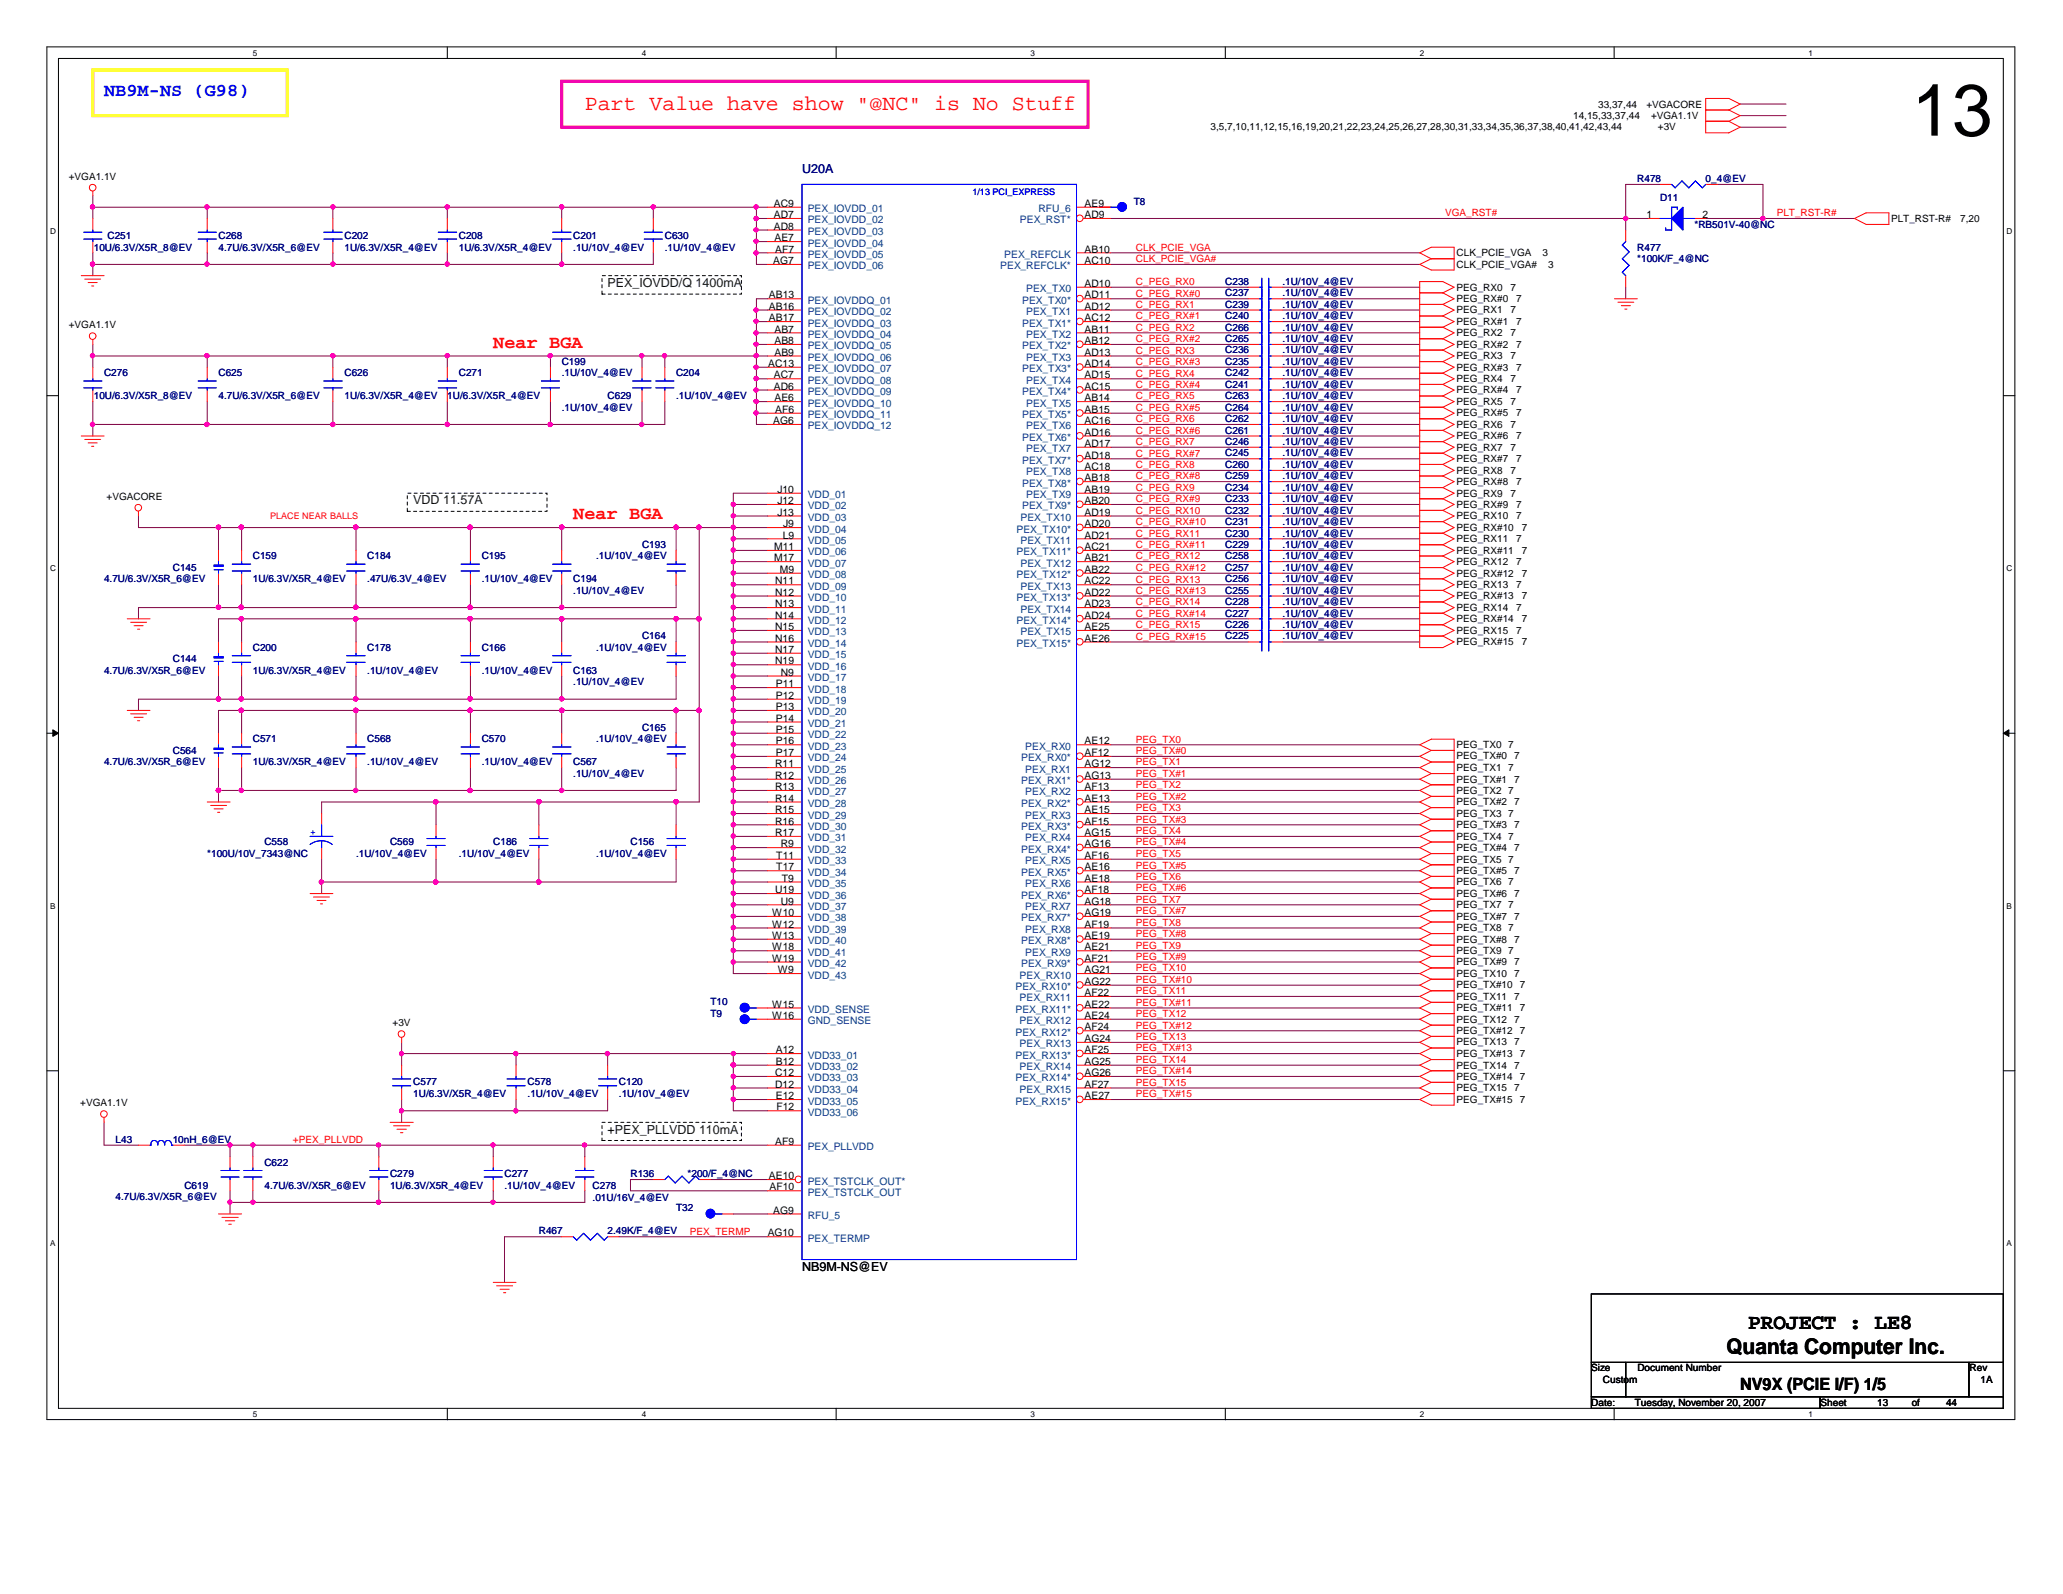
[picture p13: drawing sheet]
<svg xmlns="http://www.w3.org/2000/svg" width="279mm" height="216mm" viewBox="0 0 279 216" stroke-linecap="round" stroke-linejoin="round" font-family="sans-serif">
<defs><g id="words">
<text font-size="9.9" x="258.9" y="18.4">13</text>
<text font-size="2.9" fill="#f00" x="79.2" y="14.9">Part Value have show &quot;@NC&quot; is No Stuff</text>
<g font-size="2.9">
<text x="233.8" y="183.4">Quanta Computer Inc.</text>
<text x="236.8" y="180">PROJECT : LE8</text>
</g>
<text font-size="2.5" fill="#00f" x="14.1" y="13">NB9M-NS (G98)</text>
<g font-size="2.5" fill="#f00">
<text x="66.8" y="47.1">Near BGA</text>
<text x="77.6" y="70.3">Near BGA</text>
</g>
<text font-size="2.3" x="235.7" y="188.2">NV9X (PCIE I/F) 1/5</text>
<text font-size="1.7" fill="#000080" x="108.6" y="23.4">U20A</text>
<g font-size="1.7" fill="#004000">
<text x="82.3" y="38.9">PEX_IOVDD/Q 1400mA</text>
<text x="56" y="68.3">VDD 11.57A</text>
<text x="82.3" y="153.5">+PEX_PLLVDD 110mA</text>
</g>
<text font-size="1.7" x="108.6" y="172.1">NB9M-NS@EV</text>
<g font-size="1.4">
<text x="164" y="17.7">3,5,7,10,11,12,15,16,19,20,21,22,23,24,25,26,27,28,30,31,33,34,35,36,37,38,40,41,42,43,44</text>
<text x="213.1" y="16.1">14,15,33,37,44</text>
<text x="216.5" y="14.6">33,37,44</text>
<text x="223" y="14.6">+VGACORE</text>
<text x="223.6" y="16.1">+VGA1.1V</text>
<text x="224.5" y="17.7">+3V</text>
<text x="9.3" y="24.3">+VGA1.1V</text>
<text x="104.8" y="29.5">AD7</text>
<text x="104.8" y="28">AC9</text>
<text x="146.9" y="29.5">AD9</text>
<text x="146.9" y="28">AE9</text>
<text x="223" y="29.5">1</text>
<text x="230.6" y="29.5">2</text>
<text x="104.7" y="35.8">AG7</text>
<text x="104.8" y="31.1">AD8</text>
<text x="104.9" y="32.7">AE7</text>
<text x="105" y="34.2">AF7</text>
<text x="146.9" y="35.8">AC10</text>
<text x="146.9" y="34.2">AB10</text>
<text x="197.3" y="34.7">CLK_PCIE_VGA</text>
<text x="208.9" y="34.7">3</text>
<text x="256.1" y="30.1">PLT_RST-R#</text>
<text x="265.5" y="30.1">7,20</text>
<text x="104.1" y="42">AB16</text>
<text x="104.1" y="40.4">AB13</text>
<text x="146.9" y="42">AD12</text>
<text x="146.9" y="40.4">AD11</text>
<text x="146.9" y="38.9">AD10</text>
<text x="197.3" y="36.3">CLK_PCIE_VGA#</text>
<text x="197.3" y="39.4">PEG_RX0</text>
<text x="197.3" y="40.9">PEG_RX#0</text>
<text x="204.6" y="39.4">7</text>
<text x="205.3" y="40.9">7</text>
<text x="209.7" y="36.3">3</text>
<text x="9.3" y="44.4">+VGA1.1V</text>
<text x="104.1" y="43.5">AB17</text>
<text x="104.9" y="46.6">AB8</text>
<text x="104.9" y="45">AB7</text>
<text x="146.9" y="46.6">AB12</text>
<text x="146.9" y="45">AB11</text>
<text x="146.9" y="43.5">AC12</text>
<text x="197.3" y="42.5">PEG_RX1</text>
<text x="197.3" y="45.6">PEG_RX2</text>
<text x="197.3" y="44">PEG_RX#1</text>
<text x="197.3" y="47.1">PEG_RX#2</text>
<text x="204.6" y="42.5">7</text>
<text x="204.6" y="45.6">7</text>
<text x="205.3" y="44">7</text>
<text x="205.3" y="47.1">7</text>
<text x="104.1" y="49.7">AC13</text>
<text x="104.8" y="52.8">AD6</text>
<text x="104.8" y="51.3">AC7</text>
<text x="104.9" y="48.2">AB9</text>
<text x="146.9" y="52.8">AC15</text>
<text x="146.9" y="51.3">AD15</text>
<text x="146.9" y="49.7">AD14</text>
<text x="146.9" y="48.2">AD13</text>
<text x="197.3" y="48.6">PEG_RX3</text>
<text x="197.3" y="51.8">PEG_RX4</text>
<text x="197.3" y="50.2">PEG_RX#3</text>
<text x="197.3" y="53.3">PEG_RX#4</text>
<text x="204.6" y="48.6">7</text>
<text x="204.6" y="51.8">7</text>
<text x="205.3" y="50.2">7</text>
<text x="205.3" y="53.3">7</text>
<text x="104.7" y="57.4">AG6</text>
<text x="104.9" y="54.4">AE6</text>
<text x="105" y="55.9">AF6</text>
<text x="146.9" y="59">AD16</text>
<text x="146.9" y="57.4">AC16</text>
<text x="146.9" y="55.9">AB15</text>
<text x="146.9" y="54.4">AB14</text>
<text x="197.3" y="54.9">PEG_RX5</text>
<text x="197.3" y="58">PEG_RX6</text>
<text x="197.3" y="56.4">PEG_RX#5</text>
<text x="197.3" y="59.5">PEG_RX#6</text>
<text x="204.6" y="54.9">7</text>
<text x="204.6" y="58">7</text>
<text x="205.3" y="56.4">7</text>
<text x="205.3" y="59.5">7</text>
<text x="146.9" y="65.2">AB18</text>
<text x="146.9" y="63.7">AC18</text>
<text x="146.9" y="62.1">AD18</text>
<text x="146.9" y="60.5">AD17</text>
<text x="197.3" y="61">PEG_RX7</text>
<text x="197.3" y="64.1">PEG_RX8</text>
<text x="197.3" y="62.6">PEG_RX#7</text>
<text x="197.3" y="65.7">PEG_RX#8</text>
<text x="204.6" y="61">7</text>
<text x="204.6" y="64.1">7</text>
<text x="205.3" y="62.6">7</text>
<text x="205.3" y="65.7">7</text>
<text x="14.4" y="67.7">+VGACORE</text>
<text x="105.3" y="69.8">J13</text>
<text x="105.3" y="68.3">J12</text>
<text x="105.3" y="66.8">J10</text>
<text x="106" y="71.4">J9</text>
<text x="146.9" y="71.4">AD20</text>
<text x="146.9" y="69.8">AD19</text>
<text x="146.9" y="68.3">AB20</text>
<text x="146.9" y="66.8">AB19</text>
<text x="197.3" y="67.3">PEG_RX9</text>
<text x="197.3" y="70.4">PEG_RX10</text>
<text x="197.3" y="68.8">PEG_RX#9</text>
<text x="197.3" y="71.9">PEG_RX#10</text>
<text x="204.6" y="67.3">7</text>
<text x="205.3" y="70.4">7</text>
<text x="205.3" y="68.8">7</text>
<text x="206.1" y="71.9">7</text>
<text x="104.9" y="76">M17</text>
<text x="104.9" y="74.5">M11</text>
<text x="105.6" y="77.6">M9</text>
<text x="106" y="72.9">L9</text>
<text x="146.9" y="77.6">AB22</text>
<text x="146.9" y="76">AB21</text>
<text x="146.9" y="74.5">AC21</text>
<text x="146.9" y="72.9">AD21</text>
<text x="197.3" y="73.4">PEG_RX11</text>
<text x="197.3" y="76.5">PEG_RX12</text>
<text x="197.3" y="75">PEG_RX#11</text>
<text x="205.3" y="73.4">7</text>
<text x="205.3" y="76.5">7</text>
<text x="206.1" y="75">7</text>
<text x="105" y="83.8">N14</text>
<text x="105" y="82.3">N13</text>
<text x="105" y="80.7">N12</text>
<text x="105" y="79.2">N11</text>
<text x="146.9" y="83.8">AD24</text>
<text x="146.9" y="82.3">AD23</text>
<text x="146.9" y="80.7">AD22</text>
<text x="146.9" y="79.2">AC22</text>
<text x="197.3" y="79.6">PEG_RX13</text>
<text x="197.3" y="82.8">PEG_RX14</text>
<text x="197.3" y="78.1">PEG_RX#12</text>
<text x="197.3" y="81.2">PEG_RX#13</text>
<text x="205.3" y="79.6">7</text>
<text x="205.3" y="82.8">7</text>
<text x="206.1" y="78.1">7</text>
<text x="206.1" y="81.2">7</text>
<text x="105" y="88.4">N17</text>
<text x="105" y="86.9">N16</text>
<text x="105" y="85.3">N15</text>
<text x="146.9" y="86.9">AE26</text>
<text x="146.9" y="85.3">AE25</text>
<text x="197.3" y="85.9">PEG_RX15</text>
<text x="197.3" y="84.3">PEG_RX#14</text>
<text x="197.3" y="87.4">PEG_RX#15</text>
<text x="205.3" y="85.9">7</text>
<text x="206.1" y="84.3">7</text>
<text x="206.1" y="87.4">7</text>
<text x="105" y="90">N19</text>
<text x="105.1" y="94.7">P12</text>
<text x="105.1" y="93.1">P11</text>
<text x="105.7" y="91.5">N9</text>
<text x="105.1" y="100.8">P16</text>
<text x="105.1" y="99.3">P15</text>
<text x="105.1" y="97.7">P14</text>
<text x="105.1" y="96.2">P13</text>
<text x="146.9" y="100.8">AE12</text>
<text x="197.3" y="101.3">PEG_TX0 7</text>
<text x="105" y="107">R13</text>
<text x="105" y="105.5">R12</text>
<text x="105" y="103.9">R11</text>
<text x="105.1" y="102.4">P17</text>
<text x="146.9" y="107">AF13</text>
<text x="146.9" y="103.9">AG12</text>
<text x="146.9" y="105.5">AG13</text>
<text x="146.9" y="102.4">AF12</text>
<text x="197.3" y="104.4">PEG_TX1 7</text>
<text x="197.3" y="107.5">PEG_TX2 7</text>
<text x="197.3" y="102.9">PEG_TX#0 7</text>
<text x="197.3" y="106">PEG_TX#1 7</text>
<text x="105" y="113.2">R17</text>
<text x="105" y="111.7">R16</text>
<text x="105" y="110.2">R15</text>
<text x="105" y="108.6">R14</text>
<text x="146.9" y="113.2">AG15</text>
<text x="146.9" y="110.2">AE15</text>
<text x="146.9" y="111.7">AF15</text>
<text x="146.9" y="108.6">AE13</text>
<text x="197.3" y="110.6">PEG_TX3 7</text>
<text x="197.3" y="113.7">PEG_TX4 7</text>
<text x="197.3" y="109.1">PEG_TX#2 7</text>
<text x="197.3" y="112.2">PEG_TX#3 7</text>
<text x="105.1" y="117.9">T17</text>
<text x="105.1" y="116.3">T11</text>
<text x="105.7" y="114.8">R9</text>
<text x="105.9" y="119.4">T9</text>
<text x="146.9" y="119.4">AE18</text>
<text x="146.9" y="116.3">AF16</text>
<text x="146.9" y="117.9">AE16</text>
<text x="146.9" y="114.8">AG16</text>
<text x="197.3" y="116.8">PEG_TX5 7</text>
<text x="197.3" y="119.9">PEG_TX6 7</text>
<text x="197.3" y="115.3">PEG_TX#4 7</text>
<text x="197.3" y="118.4">PEG_TX#5 7</text>
<text x="104.6" y="125.6">W12</text>
<text x="104.6" y="124.1">W10</text>
<text x="105" y="121">U19</text>
<text x="105.7" y="122.5">U9</text>
<text x="146.9" y="125.6">AF19</text>
<text x="146.9" y="122.5">AG18</text>
<text x="146.9" y="124.1">AG19</text>
<text x="146.9" y="121">AF18</text>
<text x="197.3" y="123">PEG_TX7 7</text>
<text x="197.3" y="121.5">PEG_TX#6 7</text>
<text x="197.3" y="124.6">PEG_TX#7 7</text>
<text x="104.6" y="130.3">W19</text>
<text x="104.6" y="128.7">W18</text>
<text x="104.6" y="127.2">W13</text>
<text x="105.3" y="131.8">W9</text>
<text x="146.9" y="131.8">AG21</text>
<text x="146.9" y="128.7">AE21</text>
<text x="146.9" y="130.3">AF21</text>
<text x="146.9" y="127.2">AE19</text>
<text x="197.3" y="126.1">PEG_TX8 7</text>
<text x="197.3" y="129.2">PEG_TX9 7</text>
<text x="197.3" y="127.7">PEG_TX#8 7</text>
<text x="197.3" y="130.8">PEG_TX#9 7</text>
<text x="104.6" y="136.5">W15</text>
<text x="146.9" y="136.5">AE22</text>
<text x="146.9" y="134.9">AF22</text>
<text x="146.9" y="133.4">AG22</text>
<text x="197.3" y="132.3">PEG_TX10 7</text>
<text x="197.3" y="135.4">PEG_TX11 7</text>
<text x="197.3" y="133.9">PEG_TX#10 7</text>
<text x="197.3" y="137">PEG_TX#11 7</text>
<text x="53.2" y="139">+3V</text>
<text x="104.6" y="138">W16</text>
<text x="105.1" y="142.7">A12</text>
<text x="146.9" y="142.7">AF25</text>
<text x="146.9" y="141.1">AG24</text>
<text x="146.9" y="139.6">AF24</text>
<text x="146.9" y="138">AE24</text>
<text x="197.3" y="138.5">PEG_TX12 7</text>
<text x="197.3" y="141.6">PEG_TX13 7</text>
<text x="197.3" y="140.1">PEG_TX#12 7</text>
<text x="197.3" y="143.2">PEG_TX#13 7</text>
<text x="10.9" y="149.8">+VGA1.1V</text>
<text x="105" y="147.3">D12</text>
<text x="105" y="145.8">C12</text>
<text x="105.1" y="148.9">E12</text>
<text x="105.1" y="144.2">B12</text>
<text x="146.9" y="148.9">AE27</text>
<text x="146.9" y="147.3">AF27</text>
<text x="146.9" y="145.8">AG26</text>
<text x="146.9" y="144.2">AG25</text>
<text x="197.3" y="144.7">PEG_TX14 7</text>
<text x="197.3" y="147.8">PEG_TX15 7</text>
<text x="197.3" y="146.3">PEG_TX#14 7</text>
<text x="197.3" y="149.4">PEG_TX#15 7</text>
<text x="105" y="155.1">AF9</text>
<text x="105.2" y="150.4">F12</text>
<text x="104.1" y="159.7">AE10</text>
<text x="104.2" y="161.2">AF10</text>
<text x="104" y="167.5">AG10</text>
<text x="104.7" y="164.4">AG9</text>
<text x="215.5" y="185.8">Size</text>
<text x="221.8" y="185.8">Document Number</text>
<text x="266.8" y="185.8">Rev</text>
<text x="215.5" y="190.4">Date:</text>
<text x="217.1" y="187.3">Custom</text>
<text x="221.4" y="190.4">Tuesday, November 20, 2007</text>
<text x="246.6" y="190.4">Sheet</text>
<text x="254.3" y="190.4">13</text>
<text x="258.9" y="190.4">of</text>
<text x="263.6" y="190.4">44</text>
<text x="268.2" y="187.3">1A</text>
</g>
<g font-size="1.4" fill="#004080">
<text x="109.4" y="28.7">PEX_IOVDD_01</text>
<text x="140.6" y="28.7">RFU_6</text>
<text x="109.4" y="34.9">PEX_IOVDD_05</text>
<text x="109.4" y="33.4">PEX_IOVDD_04</text>
<text x="109.4" y="31.8">PEX_IOVDD_03</text>
<text x="109.4" y="30.3">PEX_IOVDD_02</text>
<text x="136" y="34.9">PEX_REFCLK</text>
<text x="138.1" y="30.3">PEX_RST*</text>
<text x="109.4" y="41.1">PEX_IOVDDQ_01</text>
<text x="109.4" y="36.5">PEX_IOVDD_06</text>
<text x="135.5" y="36.5">PEX_REFCLK*</text>
<text x="138.4" y="41.1">PEX_TX0*</text>
<text x="139" y="39.6">PEX_TX0</text>
<text x="109.4" y="47.3">PEX_IOVDDQ_05</text>
<text x="109.4" y="45.8">PEX_IOVDDQ_04</text>
<text x="109.4" y="44.2">PEX_IOVDDQ_03</text>
<text x="109.4" y="42.7">PEX_IOVDDQ_02</text>
<text x="138.4" y="47.3">PEX_TX2*</text>
<text x="138.4" y="44.2">PEX_TX1*</text>
<text x="139" y="45.8">PEX_TX2</text>
<text x="139" y="42.7">PEX_TX1</text>
<text x="109.4" y="53.5">PEX_IOVDDQ_09</text>
<text x="109.4" y="52">PEX_IOVDDQ_08</text>
<text x="109.4" y="50.4">PEX_IOVDDQ_07</text>
<text x="109.4" y="48.9">PEX_IOVDDQ_06</text>
<text x="138.4" y="53.5">PEX_TX4*</text>
<text x="138.4" y="50.4">PEX_TX3*</text>
<text x="139" y="52">PEX_TX4</text>
<text x="139" y="48.9">PEX_TX3</text>
<text x="109.4" y="58.2">PEX_IOVDDQ_12</text>
<text x="109.4" y="56.6">PEX_IOVDDQ_11</text>
<text x="109.4" y="55.1">PEX_IOVDDQ_10</text>
<text x="138.4" y="59.7">PEX_TX6*</text>
<text x="138.4" y="56.6">PEX_TX5*</text>
<text x="139" y="58.2">PEX_TX6</text>
<text x="139" y="55.1">PEX_TX5</text>
<text x="138.4" y="65.9">PEX_TX8*</text>
<text x="138.4" y="62.8">PEX_TX7*</text>
<text x="139" y="64.4">PEX_TX8</text>
<text x="139" y="61.3">PEX_TX7</text>
<text x="109.4" y="70.6">VDD_03</text>
<text x="109.4" y="69">VDD_02</text>
<text x="109.4" y="67.5">VDD_01</text>
<text x="138.2" y="70.6">PEX_TX10</text>
<text x="138.4" y="69">PEX_TX9*</text>
<text x="139" y="67.5">PEX_TX9</text>
<text x="109.4" y="76.8">VDD_07</text>
<text x="109.4" y="75.2">VDD_06</text>
<text x="109.4" y="73.7">VDD_05</text>
<text x="109.4" y="72.1">VDD_04</text>
<text x="137.7" y="75.2">PEX_TX11*</text>
<text x="137.7" y="72.1">PEX_TX10*</text>
<text x="138.2" y="76.8">PEX_TX12</text>
<text x="138.2" y="73.7">PEX_TX11</text>
<text x="109.4" y="83">VDD_11</text>
<text x="109.4" y="81.4">VDD_10</text>
<text x="109.4" y="79.9">VDD_09</text>
<text x="109.4" y="78.3">VDD_08</text>
<text x="137.7" y="81.4">PEX_TX13*</text>
<text x="137.7" y="78.3">PEX_TX12*</text>
<text x="138.2" y="83">PEX_TX14</text>
<text x="138.2" y="79.9">PEX_TX13</text>
<text x="109.4" y="89.2">VDD_15</text>
<text x="109.4" y="87.6">VDD_14</text>
<text x="109.4" y="86.1">VDD_13</text>
<text x="109.4" y="84.5">VDD_12</text>
<text x="137.7" y="87.6">PEX_TX15*</text>
<text x="137.7" y="84.5">PEX_TX14*</text>
<text x="138.2" y="86.1">PEX_TX15</text>
<text x="109.4" y="95.4">VDD_19</text>
<text x="109.4" y="93.8">VDD_18</text>
<text x="109.4" y="92.2">VDD_17</text>
<text x="109.4" y="90.7">VDD_16</text>
<text x="109.4" y="101.6">VDD_23</text>
<text x="109.4" y="100">VDD_22</text>
<text x="109.4" y="98.5">VDD_21</text>
<text x="109.4" y="96.9">VDD_20</text>
<text x="138.9" y="101.6">PEX_RX0</text>
<text x="109.4" y="107.7">VDD_27</text>
<text x="109.4" y="106.2">VDD_26</text>
<text x="109.4" y="104.6">VDD_25</text>
<text x="109.4" y="103.1">VDD_24</text>
<text x="138.3" y="106.2">PEX_RX1*</text>
<text x="138.3" y="103.1">PEX_RX0*</text>
<text x="138.9" y="107.7">PEX_RX2</text>
<text x="138.9" y="104.6">PEX_RX1</text>
<text x="109.4" y="114">VDD_31</text>
<text x="109.4" y="112.4">VDD_30</text>
<text x="109.4" y="110.9">VDD_29</text>
<text x="109.4" y="109.3">VDD_28</text>
<text x="138.3" y="112.4">PEX_RX3*</text>
<text x="138.3" y="109.3">PEX_RX2*</text>
<text x="138.9" y="114">PEX_RX4</text>
<text x="138.9" y="110.9">PEX_RX3</text>
<text x="109.4" y="118.6">VDD_34</text>
<text x="109.4" y="117.1">VDD_33</text>
<text x="109.4" y="115.5">VDD_32</text>
<text x="138.3" y="118.6">PEX_RX5*</text>
<text x="138.3" y="115.5">PEX_RX4*</text>
<text x="138.9" y="117.1">PEX_RX5</text>
<text x="109.4" y="124.8">VDD_38</text>
<text x="109.4" y="123.2">VDD_37</text>
<text x="109.4" y="121.7">VDD_36</text>
<text x="109.4" y="120.1">VDD_35</text>
<text x="138.3" y="124.8">PEX_RX7*</text>
<text x="138.3" y="121.7">PEX_RX6*</text>
<text x="138.9" y="123.2">PEX_RX7</text>
<text x="138.9" y="120.1">PEX_RX6</text>
<text x="109.4" y="131">VDD_42</text>
<text x="109.4" y="129.5">VDD_41</text>
<text x="109.4" y="127.9">VDD_40</text>
<text x="109.4" y="126.4">VDD_39</text>
<text x="138.3" y="131">PEX_RX9*</text>
<text x="138.3" y="127.9">PEX_RX8*</text>
<text x="138.9" y="129.5">PEX_RX9</text>
<text x="138.9" y="126.4">PEX_RX8</text>
<text x="109.4" y="137.2">VDD_SENSE</text>
<text x="109.4" y="132.5">VDD_43</text>
<text x="137.5" y="137.2">PEX_RX11*</text>
<text x="137.5" y="134.1">PEX_RX10*</text>
<text x="138.1" y="135.6">PEX_RX11</text>
<text x="138.1" y="132.5">PEX_RX10</text>
<text x="109.4" y="143.4">VDD33_01</text>
<text x="109.4" y="138.7">GND_SENSE</text>
<text x="137.5" y="143.4">PEX_RX13*</text>
<text x="137.5" y="140.3">PEX_RX12*</text>
<text x="138.1" y="141.9">PEX_RX13</text>
<text x="138.1" y="138.7">PEX_RX12</text>
<text x="109.4" y="149.6">VDD33_05</text>
<text x="109.4" y="148">VDD33_04</text>
<text x="109.4" y="146.5">VDD33_03</text>
<text x="109.4" y="144.9">VDD33_02</text>
<text x="137.5" y="149.6">PEX_RX15*</text>
<text x="137.5" y="146.5">PEX_RX14*</text>
<text x="138.1" y="148">PEX_RX15</text>
<text x="138.1" y="144.9">PEX_RX14</text>
<text x="109.4" y="155.8">PEX_PLLVDD</text>
<text x="109.4" y="151.1">VDD33_06</text>
<text x="109.4" y="160.4">PEX_TSTCLK_OUT*</text>
<text x="109.4" y="162">PEX_TSTCLK_OUT</text>
<text x="109.4" y="165.1">RFU_5</text>
<text x="109.4" y="168.2">PEX_TERMP</text>
</g>
<g font-size="1.4" fill="#000080">
<text x="153.5" y="27.7">T8</text>
<text x="221.7" y="24.6">R478</text>
<text x="224.8" y="27.3">D11</text>
<text x="231" y="24.6">0_4@EV</text>
<text x="12.7" y="34">10U/6.3V/X5R_8@EV</text>
<text x="14.6" y="32.4">C251</text>
<text x="29.6" y="32.4">C268</text>
<text x="29.6" y="34">4.7U/6.3V/X5R_6@EV</text>
<text x="46.7" y="32.4">C202</text>
<text x="46.7" y="34">1U/6.3V/X5R_4@EV</text>
<text x="62.1" y="32.4">C208</text>
<text x="62.1" y="34">1U/6.3V/X5R_4@EV</text>
<text x="77.6" y="32.4">C201</text>
<text x="77.6" y="34">.1U/10V_4@EV</text>
<text x="90" y="32.4">C630</text>
<text x="90" y="34">.1U/10V_4@EV</text>
<text x="221.7" y="34">R477</text>
<text x="221.7" y="35.5">*100K/F_4@NC</text>
<text x="229.5" y="30.8">*RB501V-40@NC</text>
<text x="165.9" y="38.6">C238</text>
<text x="165.9" y="41.7">C239</text>
<text x="165.9" y="40.1">C237</text>
<text x="173.7" y="38.6">.1U/10V_4@EV</text>
<text x="173.7" y="41.7">.1U/10V_4@EV</text>
<text x="173.7" y="40.1">.1U/10V_4@EV</text>
<text x="165.9" y="44.8">C266</text>
<text x="165.9" y="43.2">C240</text>
<text x="165.9" y="46.3">C265</text>
<text x="165.9" y="47.9">C236</text>
<text x="173.7" y="44.8">.1U/10V_4@EV</text>
<text x="173.7" y="43.2">.1U/10V_4@EV</text>
<text x="173.7" y="46.3">.1U/10V_4@EV</text>
<text x="173.7" y="47.9">.1U/10V_4@EV</text>
<text x="14.1" y="51">C276</text>
<text x="29.6" y="51">C625</text>
<text x="46.7" y="51">C626</text>
<text x="62.1" y="51">C271</text>
<text x="76.1" y="49.4">C199</text>
<text x="76.1" y="51">.1U/10V_4@EV</text>
<text x="91.6" y="51">C204</text>
<text x="165.9" y="49.4">C235</text>
<text x="165.9" y="52.5">C241</text>
<text x="165.9" y="51">C242</text>
<text x="173.7" y="49.4">.1U/10V_4@EV</text>
<text x="173.7" y="52.5">.1U/10V_4@EV</text>
<text x="173.7" y="51">.1U/10V_4@EV</text>
<text x="12.7" y="54.1">10U/6.3V/X5R_8@EV</text>
<text x="29.6" y="54.1">4.7U/6.3V/X5R_6@EV</text>
<text x="46.7" y="54.1">1U/6.3V/X5R_4@EV</text>
<text x="60.6" y="54.1">1U/6.3V/X5R_4@EV</text>
<text x="76.1" y="55.6">.1U/10V_4@EV</text>
<text x="82.3" y="54.1">C629</text>
<text x="91.6" y="54.1">.1U/10V_4@EV</text>
<text x="165.9" y="55.6">C264</text>
<text x="165.9" y="57.2">C262</text>
<text x="165.9" y="58.7">C261</text>
<text x="165.9" y="54.1">C263</text>
<text x="173.7" y="55.6">.1U/10V_4@EV</text>
<text x="173.7" y="57.2">.1U/10V_4@EV</text>
<text x="173.7" y="58.7">.1U/10V_4@EV</text>
<text x="173.7" y="54.1">.1U/10V_4@EV</text>
<text x="165.9" y="60.3">C246</text>
<text x="165.9" y="63.4">C260</text>
<text x="165.9" y="61.8">C245</text>
<text x="165.9" y="64.9">C259</text>
<text x="173.7" y="60.3">.1U/10V_4@EV</text>
<text x="173.7" y="63.4">.1U/10V_4@EV</text>
<text x="173.7" y="61.8">.1U/10V_4@EV</text>
<text x="173.7" y="64.9">.1U/10V_4@EV</text>
<text x="165.9" y="69.6">C232</text>
<text x="165.9" y="66.5">C234</text>
<text x="165.9" y="71.1">C231</text>
<text x="165.9" y="68">C233</text>
<text x="173.7" y="69.6">.1U/10V_4@EV</text>
<text x="173.7" y="66.5">.1U/10V_4@EV</text>
<text x="173.7" y="71.1">.1U/10V_4@EV</text>
<text x="173.7" y="68">.1U/10V_4@EV</text>
<text x="23.4" y="77.3">C145</text>
<text x="34.2" y="75.8">C159</text>
<text x="49.7" y="75.8">C184</text>
<text x="65.2" y="75.8">C195</text>
<text x="80.7" y="75.8">.1U/10V_4@EV</text>
<text x="87" y="74.2">C193</text>
<text x="165.9" y="72.7">C230</text>
<text x="165.9" y="75.8">C258</text>
<text x="165.9" y="74.2">C229</text>
<text x="165.9" y="77.3">C257</text>
<text x="173.7" y="72.7">.1U/10V_4@EV</text>
<text x="173.7" y="75.8">.1U/10V_4@EV</text>
<text x="173.7" y="74.2">.1U/10V_4@EV</text>
<text x="173.7" y="77.3">.1U/10V_4@EV</text>
<text x="14.1" y="78.9">4.7U/6.3V/X5R_6@EV</text>
<text x="34.2" y="78.9">1U/6.3V/X5R_4@EV</text>
<text x="49.7" y="78.9">.47U/6.3V_4@EV</text>
<text x="65.2" y="78.9">.1U/10V_4@EV</text>
<text x="77.6" y="78.9">C194</text>
<text x="77.6" y="80.4">.1U/10V_4@EV</text>
<text x="165.9" y="83.5">C227</text>
<text x="165.9" y="80.4">C255</text>
<text x="165.9" y="82">C228</text>
<text x="165.9" y="78.9">C256</text>
<text x="173.7" y="83.5">.1U/10V_4@EV</text>
<text x="173.7" y="80.4">.1U/10V_4@EV</text>
<text x="173.7" y="82">.1U/10V_4@EV</text>
<text x="173.7" y="78.9">.1U/10V_4@EV</text>
<text x="23.4" y="89.7">C144</text>
<text x="34.2" y="88.2">C200</text>
<text x="49.7" y="88.2">C178</text>
<text x="65.2" y="88.2">C166</text>
<text x="80.7" y="88.2">.1U/10V_4@EV</text>
<text x="87" y="86.6">C164</text>
<text x="165.9" y="85">C226</text>
<text x="165.9" y="86.6">C225</text>
<text x="173.7" y="85">.1U/10V_4@EV</text>
<text x="173.7" y="86.6">.1U/10V_4@EV</text>
<text x="14.1" y="91.3">4.7U/6.3V/X5R_6@EV</text>
<text x="34.2" y="91.3">1U/6.3V/X5R_4@EV</text>
<text x="49.7" y="91.3">.1U/10V_4@EV</text>
<text x="65.2" y="91.3">.1U/10V_4@EV</text>
<text x="77.6" y="91.3">C163</text>
<text x="77.6" y="92.8">.1U/10V_4@EV</text>
<text x="34.2" y="100.5">C571</text>
<text x="49.7" y="100.5">C568</text>
<text x="65.2" y="100.5">C570</text>
<text x="80.7" y="100.5">.1U/10V_4@EV</text>
<text x="87" y="99">C165</text>
<text x="14.1" y="103.7">4.7U/6.3V/X5R_6@EV</text>
<text x="23.4" y="102.1">C564</text>
<text x="34.2" y="103.7">1U/6.3V/X5R_4@EV</text>
<text x="49.7" y="103.7">.1U/10V_4@EV</text>
<text x="65.2" y="103.7">.1U/10V_4@EV</text>
<text x="77.6" y="103.7">C567</text>
<text x="77.6" y="105.2">.1U/10V_4@EV</text>
<text x="28.1" y="116">*100U/10V_7343@NC</text>
<text x="35.8" y="114.5">C558</text>
<text x="48.2" y="116">.1U/10V_4@EV</text>
<text x="52.8" y="114.5">C569</text>
<text x="62.1" y="116">.1U/10V_4@EV</text>
<text x="66.8" y="114.5">C186</text>
<text x="80.7" y="116">.1U/10V_4@EV</text>
<text x="85.4" y="114.5">C156</text>
<text x="96.2" y="137.8">T9</text>
<text x="96.2" y="136.2">T10</text>
<text x="56" y="147">C577</text>
<text x="56" y="148.6">1U/6.3V/X5R_4@EV</text>
<text x="71.5" y="147">C578</text>
<text x="71.5" y="148.6">.1U/10V_4@EV</text>
<text x="83.8" y="147">C120</text>
<text x="83.8" y="148.6">.1U/10V_4@EV</text>
<text x="15.7" y="154.8">L43</text>
<text x="23.4" y="154.8">10nH_6@EV</text>
<text x="25" y="161">C619</text>
<text x="35.8" y="157.9">C622</text>
<text x="35.8" y="161">4.7U/6.3V/X5R_6@EV</text>
<text x="52.8" y="159.4">C279</text>
<text x="52.8" y="161">1U/6.3V/X5R_4@EV</text>
<text x="68.3" y="159.4">C277</text>
<text x="68.3" y="161">.1U/10V_4@EV</text>
<text x="80.3" y="161">C278</text>
<text x="85.4" y="159.4">R136</text>
<text x="93.1" y="159.4">*200/F_4@NC</text>
<text x="15.7" y="162.5">4.7U/6.3V/X5R_6@EV</text>
<text x="73" y="167.2">R467</text>
<text x="80.3" y="162.7">.01U/16V_4@EV</text>
<text x="82.3" y="167.2">2.49K/F_4@EV</text>
<text x="91.6" y="164.1">T32</text>
</g>
<g font-size="1.4" fill="#f00">
<text x="195.7" y="29.3">VGA_RST#</text>
<text x="240.6" y="29.3">PLT_RST-R#</text>
<text x="153.8" y="34">CLK_PCIE_VGA</text>
<text x="153.8" y="35.5">CLK_PCIE_VGA#</text>
<text x="153.8" y="38.6">C_PEG_RX0</text>
<text x="153.8" y="40.2">C_PEG_RX#0</text>
<text x="153.8" y="41.7">C_PEG_RX1</text>
<text x="153.8" y="43.3">C_PEG_RX#1</text>
<text x="153.8" y="44.8">C_PEG_RX2</text>
<text x="153.8" y="46.4">C_PEG_RX#2</text>
<text x="153.8" y="47.9">C_PEG_RX3</text>
<text x="153.8" y="49.4">C_PEG_RX#3</text>
<text x="153.8" y="51">C_PEG_RX4</text>
<text x="153.8" y="52.5">C_PEG_RX#4</text>
<text x="153.8" y="54.1">C_PEG_RX5</text>
<text x="153.8" y="55.7">C_PEG_RX#5</text>
<text x="153.8" y="57.2">C_PEG_RX6</text>
<text x="153.8" y="58.8">C_PEG_RX#6</text>
<text x="153.8" y="60.3">C_PEG_RX7</text>
<text x="153.8" y="61.8">C_PEG_RX#7</text>
<text x="153.8" y="63.4">C_PEG_RX8</text>
<text x="153.8" y="64.9">C_PEG_RX#8</text>
<text x="153.8" y="66.5">C_PEG_RX9</text>
<text x="153.8" y="68">C_PEG_RX#9</text>
<text x="153.8" y="69.6">C_PEG_RX10</text>
<text x="153.8" y="71.2">C_PEG_RX#10</text>
<text x="153.8" y="72.7">C_PEG_RX11</text>
<text x="153.8" y="74.3">C_PEG_RX#11</text>
<text x="153.8" y="75.8">C_PEG_RX12</text>
<text x="153.8" y="77.3">C_PEG_RX#12</text>
<text x="153.8" y="78.9">C_PEG_RX13</text>
<text x="153.8" y="80.4">C_PEG_RX#13</text>
<text x="153.8" y="82">C_PEG_RX14</text>
<text x="153.8" y="83.5">C_PEG_RX#14</text>
<text x="153.8" y="85.1">C_PEG_RX15</text>
<text x="153.8" y="86.7">C_PEG_RX#15</text>
<text x="153.8" y="100.6">PEG_TX0</text>
<text x="153.8" y="102.2">PEG_TX#0</text>
<text x="153.8" y="103.7">PEG_TX1</text>
<text x="153.8" y="105.2">PEG_TX#1</text>
<text x="153.8" y="106.8">PEG_TX2</text>
<text x="153.8" y="108.3">PEG_TX#2</text>
<text x="153.8" y="109.9">PEG_TX3</text>
<text x="153.8" y="111.4">PEG_TX#3</text>
<text x="153.8" y="113">PEG_TX4</text>
<text x="153.8" y="114.5">PEG_TX#4</text>
<text x="153.8" y="116.1">PEG_TX5</text>
<text x="153.8" y="117.6">PEG_TX#5</text>
<text x="153.8" y="119.2">PEG_TX6</text>
<text x="153.8" y="120.7">PEG_TX#6</text>
<text x="153.8" y="122.3">PEG_TX7</text>
<text x="153.8" y="123.8">PEG_TX#7</text>
<text x="153.8" y="125.4">PEG_TX8</text>
<text x="153.8" y="126.9">PEG_TX#8</text>
<text x="153.8" y="128.5">PEG_TX9</text>
<text x="153.8" y="130">PEG_TX#9</text>
<text x="153.8" y="131.6">PEG_TX10</text>
<text x="153.8" y="133.1">PEG_TX#10</text>
<text x="153.8" y="134.7">PEG_TX11</text>
<text x="153.8" y="136.2">PEG_TX#11</text>
<text x="153.8" y="137.8">PEG_TX12</text>
<text x="153.8" y="139.3">PEG_TX#12</text>
<text x="153.8" y="140.9">PEG_TX13</text>
<text x="153.8" y="142.4">PEG_TX#13</text>
<text x="153.8" y="144">PEG_TX14</text>
<text x="153.8" y="145.5">PEG_TX#14</text>
<text x="153.8" y="147.1">PEG_TX15</text>
<text x="153.8" y="148.6">PEG_TX#15</text>
<text x="39.7" y="154.8">+PEX_PLLVDD</text>
<text x="93.4" y="167.2">PEX_TERMP</text>
</g>
<text font-size="1.4" fill="#00f" x="42" y="113">+</text>
<text font-size="1.2" fill="#00f" x="131.7" y="26.4">1/13 PCI_EXPRESS</text>
<text font-size="1.2" fill="#f00" x="36.6" y="70.3">PLACE NEAR BALLS</text>
<g font-size="1.1">
<text x="34.2" y="7.5">5</text>
<text x="86.9" y="7.5">4</text>
<text x="139.6" y="7.5">3</text>
<text x="192.3" y="7.5">2</text>
<text x="244.9" y="7.5">1</text>
<text x="6.8" y="31.7">D</text>
<text x="271.7" y="31.7">D</text>
<text x="6.8" y="77.4">C</text>
<text x="271.7" y="77.4">C</text>
<text x="6.8" y="123.1">B</text>
<text x="271.7" y="123.1">B</text>
<text x="6.8" y="168.8">A</text>
<text x="271.7" y="168.8">A</text>
<text x="34.2" y="191.9">5</text>
<text x="86.9" y="191.9">4</text>
<text x="139.6" y="191.9">3</text>
<text x="192.3" y="191.9">2</text>
<text x="244.9" y="191.9">1</text>
</g>
</g></defs>
<g fill="none" stroke="#000" stroke-width=".14">
<path d="M6.3 6.3h266.6v186h-266.6zM7.9 7.9h263.4v182.9h-263.4zM60.6 6.3v1.6M113.2 6.3v1.6M165.9 6.3v1.6M218.6 6.3v1.6M6.3 53.6h1.6M271.3 53.6h1.6M6.3 99.3h1.6M271.3 99.3h1.6M6.3 145h1.6M271.3 145h1.6"/>
<path d="M215.5 175.3h55.8v9.2h-55.8zM60.6 190.8v1.5M113.2 190.8v1.5M165.9 190.8v1.5M215.5 184.5h4.7v4.7h-4.7zM215.5 189.2h31v1.6h-31zM218.6 190.8v1.5M220.2 184.5h46.5v4.7h-46.5zM246.5 189.2h24.8v1.6h-24.8zM266.7 184.5h4.6v4.7h-4.6z"/>
</g>
<g fill="#000" stroke="#000" stroke-width=".14">
<path d="M7.2 98.8l.7 .5-.7 .4z" fill-rule="evenodd"/>
<path d="M271.3 99.3l.8-.5v.9z" fill-rule="evenodd"/>
</g>
<g fill="none" stroke="#800040" stroke-width=".14">
<path d="M235.7 14.1h6.2M235.7 15.7h6.2M235.7 17.2h6.2M12.6 28.1h91.4M12.6 26.5v3.1M12.6 34.2v3.1M28.1 28.1v1.5M28.1 34.2v1.6M45.1 28.1v1.5M45.1 34.2v1.6M60.6 28.1v1.5M60.6 34.2v1.6"/>
<path d="M76.1 28.1v1.5M76.1 34.2v1.6M88.5 28.1v1.5M88.5 34.2v1.6h-75.9M102.4 34.2h1.6M102.4 28.1v7.7h1.6M102.4 29.6h1.6M102.4 31.2h1.6M102.4 32.7h1.6M148.9 28.1h1.6M150.5 34.2h41.8M150.5 29.6h72.8"/>
<path d="M150.5 35.8h41.8M150.5 38.9h18.5M173.7 38.9h18.6M220.2 38.9v1.6M224.8 25h-4.6v6.2M231 29.6h20.2M232.6 25h6.2v4.6M12.6 46.7v3M12.6 54.4v4.7M12.6 48.2h91.4M28.1 48.2v1.5M28.1 54.4v3.1"/>
<path d="M45.1 48.2v1.5M45.1 54.4v3.1M60.6 48.2v1.5M60.6 54.4v3.1M74.5 48.2v1.5M74.5 54.4v3.1M87 48.2v1.5M87 54.4v3.1M90 54.4v3.1h-77.4M90 48.2v1.5M102.4 42h1.6M102.4 43.6h1.6"/>
<path d="M102.4 45.1h1.6M102.4 46.7h1.6M102.4 51.3h1.6M102.4 52.8h1.6M102.4 54.4h1.6M102.4 56h1.6M102.4 49.7h1.6M104 40.5h-1.6v17h1.6M150.5 40.5h18.5M150.5 42h18.5M150.5 43.6h18.5M150.5 45.1h18.5"/>
<path d="M150.5 46.7h18.5M150.5 48.2h18.5M150.5 51.3h18.5M150.5 52.8h18.5M150.5 54.4h18.5M150.5 56h18.5M150.5 49.7h18.5M150.5 57.5h18.5M150.5 59.1h18.5M173.7 40.5h18.6M173.7 42h18.6M173.7 43.6h18.6"/>
<path d="M173.7 45.1h18.6M173.7 46.7h18.6M173.7 48.2h18.6M173.7 51.3h18.6M173.7 52.8h18.6M173.7 54.4h18.6M173.7 56h18.6M173.7 49.7h18.6M173.7 57.5h18.6M173.7 59.1h18.6M18.8 69.9v1.6h85.2M29.6 71.5v3"/>
<path d="M29.6 79.2v3.1M32.7 71.5v3M32.7 79.2v3.1M48.2 71.5v3M48.2 79.2v3.1M63.7 71.5v3M63.7 79.2v3.1M76.1 71.5v3M76.1 79.2v3.1M91.6 71.5v3M91.6 79.2v3.1h-72.8v1.5M94.7 71.5v37.1h-51.1v1.6"/>
<path d="M99.3 68.3h4.7M99.3 69.9h4.7M99.3 73h4.7M99.3 74.5h4.7M99.3 76.1h4.7M99.3 79.2h4.7M99.3 77.6h4.7M104 66.8h-4.7v65.1h4.7M150.5 71.5h18.5M150.5 66.8h18.5M150.5 68.3h18.5M150.5 69.9h18.5"/>
<path d="M150.5 73h18.5M150.5 74.5h18.5M150.5 76.1h18.5M150.5 79.2h18.5M150.5 77.6h18.5M150.5 63.7h18.5M150.5 65.2h18.5M150.5 60.6h18.5M150.5 62.1h18.5M173.7 71.5h18.6M173.7 66.8h18.6M173.7 68.3h18.6"/>
<path d="M173.7 69.9h18.6M173.7 73h18.6M173.7 74.5h18.6M173.7 76.1h18.6M173.7 79.2h18.6M173.7 77.6h18.6M173.7 63.7h18.6M173.7 65.2h18.6M173.7 60.6h18.6M173.7 62.1h18.6M29.6 91.6v3.1M32.7 83.8v3.2"/>
<path d="M32.7 91.6v3.1M32.7 96.2v3.1M48.2 83.8v3.2M48.2 91.6v3.1M48.2 96.2v3.1M63.7 83.8v3.2M63.7 91.6v3.1M63.7 96.2v3.1M76.1 83.8v3.2M76.1 91.6v3.1M76.1 96.2v3.1M91.6 83.8v3.2"/>
<path d="M91.6 91.6v3.1h-72.8v1.5M91.6 96.2v3.1M94.7 83.8h-65.1v3.2M94.7 96.2h-65.1v3.1M99.3 94.7h4.7M99.3 82.3h4.7M99.3 83.8h4.7M99.3 96.2h4.7M99.3 85.4h4.7M99.3 87h4.7M99.3 80.7h4.7M99.3 90h4.7"/>
<path d="M99.3 97.8h4.7M99.3 91.6h4.7M99.3 88.5h4.7M99.3 93.1h4.7M99.3 99.3h4.7M150.5 82.3h18.5M150.5 83.8h18.5M150.5 85.4h18.5M150.5 87h18.5M150.5 80.7h18.5M173.7 82.3h18.6M173.7 83.8h18.6"/>
<path d="M173.7 85.4h18.6M173.7 87h18.6M173.7 80.7h18.6M29.6 104v4.6M32.7 104v3.1M43.6 116.4v4.6M48.2 104v3.1M59.1 108.6v3.1M59.1 116.4v3.1M63.7 104v3.1M73 108.6v3.1M73 116.4v3.1"/>
<path d="M76.1 104v3.1M91.6 104v3.1h-62M91.6 108.6v3.1M91.6 116.4v3.1h-48M99.3 119.5h4.7M99.3 107.1h4.7M99.3 108.6h4.7M99.3 116.4h4.7M99.3 117.9h4.7M99.3 114.8h4.7M99.3 100.9h4.7M99.3 102.4h4.7"/>
<path d="M99.3 111.7h4.7M99.3 105.5h4.7M99.3 113.3h4.7M99.3 110.2h4.7M99.3 104h4.7M150.5 119.5h41.8M150.5 107.1h41.8M150.5 108.6h41.8M150.5 116.4h41.8M150.5 117.9h41.8M150.5 114.8h41.8M150.5 100.9h41.8"/>
<path d="M150.5 102.4h41.8M150.5 111.7h41.8M150.5 105.5h41.8M150.5 113.3h41.8M150.5 110.2h41.8M150.5 104h41.8M99.3 122.6h4.7M99.3 124.1h4.7M99.3 121h4.7M99.3 125.7h4.7M99.3 127.2h4.7M99.3 128.8h4.7"/>
<path d="M99.3 130.3h4.7M150.5 122.6h41.8M150.5 124.1h41.8M150.5 121h41.8M150.5 125.7h41.8M150.5 127.2h41.8M150.5 128.8h41.8M150.5 130.3h41.8M150.5 131.9h41.8M150.5 133.4h41.8M150.5 135h41.8M150.5 136.5h41.8"/>
<path d="M150.5 138h41.8M150.5 139.6h41.8M14.1 152v3.1h4.7M25 155.1h79M31.2 155.1v1.6M34.2 155.1v1.6M51.3 155.1v1.6M54.4 141.2v3.1M54.4 148.9v3.1M54.4 142.7h49.6M66.8 155.1v1.6M69.9 142.7v1.6"/>
<path d="M69.9 148.9v1.6M79.2 155.1v1.6M82.3 148.9v1.6h-27.9M82.3 142.7v1.6M88.5 159.8h-3.1v1.5h18.6M96.2 159.8h7.8M99.3 145.8h4.7M99.3 142.7v7.8h4.7M99.3 144.3h4.7M99.3 148.9h4.7M99.3 147.4h4.7M150.5 145.8h41.8"/>
<path d="M150.5 144.3h41.8M150.5 142.7h41.8M150.5 148.9h41.8M150.5 147.4h41.8M150.5 141.2h41.8M31.2 161.3v3.1M34.2 161.3v1.6M51.3 161.3v1.6M66.8 161.3v1.6M76.1 167.5h-7.8v6.2M79.2 161.3v1.6h-48M83.8 167.5h20.2"/>
<path d="M99.3 164.4h4.7"/>
</g>
<g fill="#f0f" stroke="#f0f" stroke-width=".14">
<circle cx="76.1" cy="28" r=".3"/>
<circle cx="60.6" cy="28" r=".3"/>
<circle cx="45.1" cy="28" r=".3"/>
<circle cx="28" cy="28" r=".3"/>
<circle cx="12.5" cy="28" r=".3"/>
<circle cx="102.4" cy="34.2" r=".3"/>
<circle cx="102.4" cy="32.7" r=".3"/>
<circle cx="102.4" cy="28" r=".3"/>
<circle cx="102.4" cy="29.6" r=".3"/>
<circle cx="102.4" cy="31.1" r=".29"/>
<circle cx="76.1" cy="35.8" r=".3"/>
<circle cx="12.5" cy="35.8" r=".3"/>
<circle cx="28" cy="35.8" r=".3"/>
<circle cx="45.1" cy="35.8" r=".3"/>
<circle cx="60.6" cy="35.8" r=".3"/>
<circle cx="102.4" cy="42" r=".3"/>
<circle cx="102.4" cy="43.5" r=".3"/>
<circle cx="102.4" cy="46.6" r=".29"/>
<circle cx="102.4" cy="48.2" r=".3"/>
<circle cx="102.4" cy="51.3" r=".3"/>
<circle cx="102.4" cy="52.8" r=".3"/>
<circle cx="102.4" cy="54.4" r=".29"/>
<circle cx="102.4" cy="55.9" r=".3"/>
<circle cx="79.2" cy="155.1" r=".29"/>
<circle cx="51.3" cy="155.1" r=".29"/>
<circle cx="34.3" cy="155.1" r=".29"/>
<circle cx="66.8" cy="162.8" r=".29"/>
<circle cx="51.3" cy="162.8" r=".29"/>
<circle cx="34.3" cy="162.8" r=".29"/>
<circle cx="102.4" cy="45.1" r=".3"/>
<circle cx="66.8" cy="155.1" r=".29"/>
<circle cx="102.4" cy="49.7" r=".3"/>
<circle cx="88.5" cy="28" r=".3"/>
<circle cx="238.8" cy="29.6" r=".3"/>
<circle cx="220.2" cy="29.6" r=".3"/>
<circle cx="60.6" cy="48.2" r=".3"/>
<circle cx="45.1" cy="48.2" r=".3"/>
<circle cx="28" cy="48.2" r=".3"/>
<circle cx="12.5" cy="48.2" r=".3"/>
<circle cx="90" cy="48.2" r=".3"/>
<circle cx="86.9" cy="57.5" r=".3"/>
<circle cx="74.5" cy="57.5" r=".3"/>
<circle cx="12.5" cy="57.5" r=".3"/>
<circle cx="28" cy="57.5" r=".3"/>
<circle cx="45.1" cy="57.5" r=".3"/>
<circle cx="60.6" cy="57.5" r=".3"/>
<circle cx="74.5" cy="48.2" r=".3"/>
<circle cx="86.9" cy="48.2" r=".3"/>
<circle cx="31.1" cy="155.1" r=".29"/>
<circle cx="31.1" cy="162.8" r=".29"/>
<circle cx="99.3" cy="144.2" r=".3"/>
<circle cx="99.3" cy="145.8" r=".3"/>
<circle cx="54.4" cy="150.4" r=".29"/>
<circle cx="69.9" cy="150.4" r=".29"/>
<circle cx="82.3" cy="142.7" r=".3"/>
<circle cx="69.9" cy="142.7" r=".29"/>
<circle cx="54.4" cy="142.7" r=".29"/>
<circle cx="99.3" cy="142.7" r=".3"/>
<circle cx="99.3" cy="148.9" r=".3"/>
<circle cx="99.3" cy="147.3" r=".29"/>
<circle cx="73" cy="119.5" r=".3"/>
<circle cx="76.1" cy="107.1" r=".3"/>
<circle cx="59" cy="119.5" r=".3"/>
<circle cx="29.6" cy="107.1" r=".3"/>
<circle cx="32.7" cy="107.1" r=".3"/>
<circle cx="76.1" cy="94.7" r=".3"/>
<circle cx="63.7" cy="94.7" r=".3"/>
<circle cx="76.1" cy="82.2" r=".3"/>
<circle cx="63.7" cy="82.2" r=".3"/>
<circle cx="43.5" cy="119.5" r=".3"/>
<circle cx="48.2" cy="94.7" r=".3"/>
<circle cx="48.2" cy="82.2" r=".3"/>
<circle cx="29.6" cy="94.7" r=".3"/>
<circle cx="32.7" cy="94.7" r=".3"/>
<circle cx="29.6" cy="82.2" r=".3"/>
<circle cx="32.7" cy="82.2" r=".3"/>
<circle cx="91.6" cy="71.4" r=".3"/>
<circle cx="94.7" cy="71.4" r=".3"/>
<circle cx="94.7" cy="96.2" r=".3"/>
<circle cx="94.7" cy="83.8" r=".3"/>
<circle cx="91.6" cy="83.8" r=".3"/>
<circle cx="91.6" cy="108.6" r=".29"/>
<circle cx="91.6" cy="96.2" r=".3"/>
<circle cx="73" cy="108.6" r=".29"/>
<circle cx="76.1" cy="96.2" r=".3"/>
<circle cx="76.1" cy="83.8" r=".3"/>
<circle cx="76.1" cy="71.4" r=".3"/>
<circle cx="59" cy="108.6" r=".29"/>
<circle cx="63.7" cy="96.2" r=".3"/>
<circle cx="63.7" cy="83.8" r=".3"/>
<circle cx="63.7" cy="71.4" r=".3"/>
<circle cx="48.2" cy="96.2" r=".3"/>
<circle cx="48.2" cy="83.8" r=".3"/>
<circle cx="48.2" cy="71.4" r=".3"/>
<circle cx="32.7" cy="96.2" r=".3"/>
<circle cx="32.7" cy="83.8" r=".3"/>
<circle cx="32.7" cy="71.4" r=".3"/>
<circle cx="29.6" cy="71.4" r=".3"/>
<circle cx="63.7" cy="107.1" r=".3"/>
<circle cx="48.2" cy="107.1" r=".3"/>
<circle cx="99.3" cy="68.3" r=".3"/>
<circle cx="99.3" cy="69.9" r=".29"/>
<circle cx="99.3" cy="71.4" r=".3"/>
<circle cx="99.3" cy="73" r=".3"/>
<circle cx="99.3" cy="74.5" r=".3"/>
<circle cx="99.3" cy="85.4" r=".29"/>
<circle cx="99.3" cy="80.7" r=".3"/>
<circle cx="99.3" cy="86.9" r=".3"/>
<circle cx="99.3" cy="82.2" r=".3"/>
<circle cx="99.3" cy="83.8" r=".3"/>
<circle cx="99.3" cy="79.2" r=".3"/>
<circle cx="99.3" cy="96.2" r=".3"/>
<circle cx="99.3" cy="91.6" r=".3"/>
<circle cx="99.3" cy="93.1" r=".29"/>
<circle cx="99.3" cy="94.7" r=".3"/>
<circle cx="99.3" cy="88.5" r=".3"/>
<circle cx="99.3" cy="90" r=".3"/>
<circle cx="99.3" cy="77.6" r=".29"/>
<circle cx="99.3" cy="76.1" r=".3"/>
<circle cx="99.3" cy="122.6" r=".3"/>
<circle cx="99.3" cy="117.9" r=".3"/>
<circle cx="99.3" cy="124.1" r=".29"/>
<circle cx="99.3" cy="119.5" r=".3"/>
<circle cx="99.3" cy="121" r=".3"/>
<circle cx="99.3" cy="114.8" r=".3"/>
<circle cx="99.3" cy="116.3" r=".29"/>
<circle cx="99.3" cy="100.9" r=".29"/>
<circle cx="99.3" cy="99.3" r=".3"/>
<circle cx="99.3" cy="104" r=".3"/>
<circle cx="99.3" cy="102.4" r=".3"/>
<circle cx="99.3" cy="111.7" r=".3"/>
<circle cx="99.3" cy="107.1" r=".3"/>
<circle cx="99.3" cy="113.2" r=".3"/>
<circle cx="99.3" cy="108.6" r=".29"/>
<circle cx="99.3" cy="110.1" r=".3"/>
<circle cx="99.3" cy="105.5" r=".3"/>
<circle cx="99.3" cy="97.7" r=".3"/>
<circle cx="99.3" cy="125.6" r=".3"/>
<circle cx="99.3" cy="127.2" r=".3"/>
<circle cx="99.3" cy="128.7" r=".3"/>
<circle cx="99.3" cy="130.3" r=".3"/>
</g>
<g fill="none" stroke="#f00" stroke-width=".14">
<path d="M231 14.9h3.1M231 16.4h3.1M234.1 14.9l1.6-.8-1.6-.8h-3.1v4.7h3.1l1.6-.8-1.6-.8M234.1 14.9l1.6 .8-1.6 .7M11 37.3h3.1M11.5 37.8h2.1M11.9 38.3h1.3M12.4 38.7h.3M12.6 25.9v.6M12.6 29.6v1.6M12.6 32.7v1.5M169 38.9h1.6"/>
<path d="M172.2 38.9h1.5M192.3 34.2l1.5-.7h3.1v3.1h-3.1l-1.5-.8 1.5-.7zM192.3 39.7h3.1M193.8 35.1h3.1M195.4 39.7l1.5-.8-1.5-.8h-3.1v49.6h3.1l1.5-.7-1.5-.9M195.4 39.7l1.5 .8-1.5 .7M223.3 29.6h1.5M224.8 25h1.6M229.5 29.6h1.5M231 25h1.6M251.2 29.6l1.5-.8h3.1v1.6h-3.1zM11 59.1h3.1"/>
<path d="M11.5 59.5h2.1M11.9 60h1.3M12.6 46v.7M12.6 49.7v1.6M12.6 52.8v1.6M28.1 49.7v1.6M28.1 52.8v1.6M74.5 49.7v1.6M74.5 52.8v1.6M90 49.7v1.6M90 52.8v1.6M169 45.1h1.6"/>
<path d="M169 56h1.6M172.2 45.1h1.5M172.2 56h1.5M192.3 41.2h3.1M192.3 42.8h3.1M192.3 44.3h3.1M192.3 45.9h3.1M192.3 47.4h3.1M192.3 49h3.1M192.3 50.5h3.1M192.3 52.1h3.1M192.3 53.6h3.1"/>
<path d="M192.3 55.2h3.1M192.3 56.7h3.1M192.3 58.3h3.1M192.3 59.8h3.1M195.4 41.2l1.5 .8-1.5 .8M195.4 44.3l1.5 .8-1.5 .8M195.4 47.4l1.5 .8-1.5 .8M195.4 50.5l1.5 .8-1.5 .8M195.4 53.6l1.5 .8-1.5 .8M195.4 56.7l1.5 .8-1.5 .8M195.4 59.8l1.5 .8-1.5 .8M195.4 42.8l1.5 .8-1.5 .7"/>
<path d="M195.4 45.9l1.5 .8-1.5 .7M195.4 49l1.5 .7-1.5 .8M195.4 52.1l1.5 .7-1.5 .8M195.4 55.2l1.5 .8-1.5 .7M195.4 58.3l1.5 .8-1.5 .7M218.7 40.5h3M219.1 40.9h2.2M219.6 41.4h1.2M220 41.9h.3M12.4 60.5h.3M18.8 69.3v.6M29.6 74.5v1.6"/>
<path d="M29.6 77.6v1.6M63.7 74.5v1.6M63.7 77.6v1.6M91.6 74.5v1.6M91.6 77.6v1.6M169 60.6h1.6M169 63.7h1.6M169 73h1.6M169 62.1h1.6M169 76.1h1.6M169 74.5h1.6M172.2 60.6h1.5"/>
<path d="M172.2 63.7h1.5M172.2 73h1.5M172.2 62.1h1.5M172.2 76.1h1.5M172.2 74.5h1.5M192.3 61.4h3.1M192.3 62.9h3.1M192.3 64.5h3.1M192.3 66h3.1M192.3 67.6h3.1M192.3 69.1h3.1M192.3 70.7h3.1"/>
<path d="M192.3 72.2h3.1M192.3 73.8h3.1M192.3 75.3h3.1M192.3 76.9h3.1M192.3 78.4h3.1M192.3 80h3.1M195.4 62.9l1.5 .8-1.5 .8M195.4 66l1.5 .8-1.5 .8M195.4 69.1l1.5 .8-1.5 .8M195.4 72.2l1.5 .8-1.5 .8M195.4 75.3l1.5 .8-1.5 .8M195.4 78.4l1.5 .8-1.5 .8"/>
<path d="M195.4 61.4l1.5 .7-1.5 .8M195.4 64.5l1.5 .7-1.5 .8M195.4 67.6l1.5 .7-1.5 .8M195.4 70.7l1.5 .8-1.5 .7M195.4 73.8l1.5 .7-1.5 .8M195.4 76.9l1.5 .7-1.5 .8M195.4 80l1.5 .7-1.5 .8M17.2 96.2h3.1M17.2 83.8h3.1M17.7 96.7h2.2M17.7 84.3h2.2M18.2 97.2h1.2"/>
<path d="M18.2 84.8h1.2M18.6 97.6h.3M18.6 85.2h.3M29.6 99.3v1.6M76.1 99.3v1.6M169 83.8h1.6M169 85.4h1.6M169 87h1.6M172.2 83.8h1.5M172.2 85.4h1.5M172.2 87h1.5M192.3 81.5h3.1"/>
<path d="M192.3 83.1h3.1M192.3 84.6h3.1M192.3 86.1h3.1M195.4 81.5l1.5 .8-1.5 .8M195.4 84.6l1.5 .8-1.5 .7M195.4 83.1l1.5 .7-1.5 .8M28.1 108.6h3.1M28.5 109.1h2.2M29 109.6h1.2M29.5 110h.3M29.6 102.4v1.6M76.1 102.4v1.6"/>
<path d="M91.6 111.7v1.6M91.6 114.8v1.6M193.8 101.6l-1.5-.7 1.5-.8h3.1v49.6h-3.1l-1.5-.8 1.5-.8M193.8 101.6h3.1M193.8 103.2l-1.5 .8 1.5 .8M193.8 103.2h3.1M193.8 104.8h3.1M193.8 106.3l-1.5 .8 1.5 .8M193.8 106.3h3.1M193.8 107.9h3.1M193.8 109.4l-1.5 .8 1.5 .8M193.8 109.4h3.1"/>
<path d="M193.8 111h3.1M193.8 112.5l-1.5 .8 1.5 .7M193.8 112.5h3.1M193.8 114h3.1M193.8 115.6l-1.5 .8 1.5 .7M193.8 115.6h3.1M193.8 117.1h3.1M193.8 118.7l-1.5 .8 1.5 .8M193.8 118.7h3.1M193.8 101.6l-1.5 .8 1.5 .8M193.8 104.8l-1.5 .7 1.5 .8M193.8 107.9l-1.5 .7 1.5 .8"/>
<path d="M193.8 111l-1.5 .7 1.5 .8M193.8 114l-1.5 .8 1.5 .8M193.8 117.1l-1.5 .8 1.5 .8M42 121h3.1M42.5 121.5h2.1M42.9 122h1.3M43.4 122.4h.3M193.8 120.3h3.1M193.8 121.8l-1.5 .8 1.5 .8M193.8 121.8h3.1M193.8 123.4h3.1M193.8 124.9l-1.5 .8 1.5 .7"/>
<path d="M193.8 124.9h3.1M193.8 126.4h3.1M193.8 128l-1.5 .8 1.5 .7M193.8 128h3.1M193.8 129.5h3.1M193.8 131.1l-1.5 .8 1.5 .7M193.8 131.1h3.1M193.8 132.6h3.1M193.8 134.2l-1.5 .8 1.5 .8M193.8 134.2h3.1M193.8 135.8h3.1M193.8 137.3l-1.5 .7 1.5 .9"/>
<path d="M193.8 137.3h3.1M193.8 138.9h3.1M193.8 120.3l-1.5 .7 1.5 .8M193.8 123.4l-1.5 .7 1.5 .8M193.8 126.4l-1.5 .8 1.5 .8M193.8 129.5l-1.5 .8 1.5 .8M193.8 132.6l-1.5 .8 1.5 .8M193.8 135.8l-1.5 .7 1.5 .8M193.8 138.9l-1.5 .7 1.5 .8M14.1 151.4v.6M18.8 155.1h1.5M23.4 155.1h1.6"/>
<path d="M52.8 152h3.2M53.3 152.5h2.2M53.8 153h1.2M54.2 153.4h.4M54.4 140.5v.7M66.8 156.7v1.5M66.8 159.8v1.5M193.8 140.4l-1.5 .8 1.5 .7M193.8 140.4h3.1M193.8 141.9h3.1M193.8 143.5l-1.5 .8 1.5 .7M193.8 143.5h3.1"/>
<path d="M193.8 145h3.1M193.8 146.6l-1.5 .8 1.5 .7M193.8 146.6h3.1M193.8 148.1h3.1M193.8 141.9l-1.5 .8 1.5 .8M193.8 145l-1.5 .8 1.5 .8M29.6 164.4h3.1M30.1 164.9h2.2M30.5 165.4h1.3M31 165.8h.3M66.8 173.7h3.1M67.3 174.2h2.1"/>
<path d="M67.7 174.6h1.3M68.2 175.1h.3M76.1 167.5h1.5M82.3 167.5h1.5"/>
<circle cx="12.5" cy="25.4" r=".45"/>
<circle cx="12.5" cy="45.5" r=".45"/>
<circle cx="18.7" cy="68.8" r=".45"/>
<circle cx="14.1" cy="150.9" r=".45"/>
<circle cx="54.4" cy="140.1" r=".45"/>
</g>
<path d="M12.6 9.5h26.3v6.2h-26.3z" fill="none" stroke="#ff0" stroke-width=".42"/>
<path d="M76.1 11h71.3v6.2h-71.3z" fill="none" stroke="#ff0080" stroke-width=".42"/>
<path d="M81.5 37.3h18.9v2.5h-18.9zM55.2 66.8h18.9v2.5h-18.9zM81.5 152h18.9v2.5h-18.9z" fill="none" stroke="#000" stroke-width=".14" stroke-dasharray=".4"/>
<g fill="none" stroke="#00f" stroke-width=".14">
<path d="M11.3 32.4h2.5M11.3 31.5h2.5M12.6 31.2v.3M12.6 32.4v.3M170.6 38.9h.3M170.9 37.7v2.4M171.8 37.7v2.4M171.8 38.9h.4M224.8 29.6h1.6M226.4 25l.5 .4 .9-.9 .9 .9 .9-.9 .9 .9 .5-.4M227.2 28.4v-.3h-.8v3.1h-.8v-.3M227.9 29.6h1.6"/>
<path d="M11.3 52.5h2.5M11.3 51.6h2.5M12.6 51.3v.3M12.6 52.5v.3M26.8 52.5h2.5M26.8 51.6h2.5M28.1 51.3v.3M28.1 52.5v.3M73.3 52.5h2.5M73.3 51.6h2.5M74.5 51.3v.3M74.5 52.5v.3"/>
<path d="M88.8 52.5h2.5M88.8 51.6h2.5M90 51.3v.3M90 52.5v.3M170.6 45.1h.3M170.6 56h.3M170.9 43.9v2.5M170.9 54.7v2.5M170.9 59.4v5.5M171.8 43.9v2.5M171.8 54.7v2.5M171.8 59.4v5.5"/>
<path d="M171.8 45.1h.4M171.8 56h.4M29 77.2h1.2M29.6 76.1v.4M29.6 77.2v.4M62.4 76.4h2.5M62.4 77.3h2.5M63.7 76.1v.3M63.7 77.3v.3M90.3 76.4h2.5M90.3 77.3h2.5M91.6 76.1v.3"/>
<path d="M91.6 77.3v.3M170.6 60.6h.3M170.6 63.7h.3M170.6 73h.3M170.6 62.1h.3M170.6 76.1h.3M170.6 74.5h.3M170.9 71.8v5.5M171.8 71.8v5.5M171.8 60.6h.4M171.8 63.7h.4M171.8 73h.4"/>
<path d="M171.8 62.1h.4M171.8 76.1h.4M171.8 74.5h.4M170.6 85.4h.3M170.6 83.8h.3M170.6 87h.3M170.9 82.6v5.6M171.8 85.4h.4M171.8 82.6v5.6M171.8 83.8h.4M171.8 87h.4M29 102h1.2"/>
<path d="M29.6 100.9v.4M29.6 102v.4M74.8 101.2h2.5M74.8 102.1h2.5M76.1 100.9v.3M76.1 102.1v.3M90.3 113.6h2.5M90.3 114.5h2.5M91.6 113.3v.3M91.6 114.5v.3M21.3 154.9a.46 .46 0 0 0-.5-.4 .46 .46 0 0 0-.4 .6h-.1M22.3 154.9a.46 .46 0 0 0-.6-.4 .46 .46 0 0 0-.3 .6"/>
<path d="M23.2 154.9a.46 .46 0 0 0-.6-.4 .46 .46 0 0 0-.3 .6M23.2 154.9v.2h.2M65.6 158.5h2.4M65.6 159.4h2.4M66.8 158.2v.3M66.8 159.4v.4M77.6 167.5l.5 .5 .9-1 1 1 .9-1 .9 1 .5-.5"/>
</g>
<g fill="#00f" stroke="#00f" stroke-width=".14">
<path d="M29 76.5h1.2v.2h-1.2z" fill-rule="evenodd"/>
<path d="M29 76.5h1.2v.2h-1.2z" fill-rule="evenodd"/>
<path d="M29 101.3h1.2v.2h-1.2z" fill-rule="evenodd"/>
<path d="M29 101.3h1.2v.2h-1.2z" fill-rule="evenodd"/>
<path d="M227.9 28.1v3.1l-1.5-1.6z" fill-rule="evenodd"/>
<path d="M227.9 28.1v3.1l-1.5-1.6z" fill-rule="evenodd"/>
</g>
<circle cx="146.2" cy="148.9" r=".45" fill="#fff" stroke="#f00" stroke-width=".14"/>
<path d="M145.8 147.4h4.7M146.7 148.9h3.8" fill="none" stroke="#f00" stroke-width=".14"/>
<circle cx="146.2" cy="86.9" r=".45" fill="#fff" stroke="#f00" stroke-width=".14"/>
<path d="M145.8 85.4h4.7M146.7 87h3.8" fill="none" stroke="#f00" stroke-width=".14"/>
<circle cx="146.2" cy="145.8" r=".45" fill="#fff" stroke="#f00" stroke-width=".14"/>
<path d="M145.8 144.3h4.7M146.7 145.8h3.8" fill="none" stroke="#f00" stroke-width=".14"/>
<circle cx="146.2" cy="83.8" r=".45" fill="#fff" stroke="#f00" stroke-width=".14"/>
<path d="M145.8 82.3h4.7M146.7 83.8h3.8" fill="none" stroke="#f00" stroke-width=".14"/>
<circle cx="146.2" cy="142.7" r=".45" fill="#fff" stroke="#f00" stroke-width=".14"/>
<path d="M145.8 141.2h4.7M146.7 142.7h3.8" fill="none" stroke="#f00" stroke-width=".14"/>
<circle cx="146.2" cy="80.7" r=".45" fill="#fff" stroke="#f00" stroke-width=".14"/>
<path d="M145.8 79.2h4.7M146.7 80.7h3.8" fill="none" stroke="#f00" stroke-width=".14"/>
<circle cx="146.2" cy="139.6" r=".45" fill="#fff" stroke="#f00" stroke-width=".14"/>
<path d="M145.8 138h4.7M146.7 139.6h3.8" fill="none" stroke="#f00" stroke-width=".14"/>
<circle cx="146.2" cy="77.6" r=".45" fill="#fff" stroke="#f00" stroke-width=".14"/>
<path d="M145.8 76.1h4.7M146.7 77.6h3.8" fill="none" stroke="#f00" stroke-width=".14"/>
<circle cx="146.2" cy="136.5" r=".45" fill="#fff" stroke="#f00" stroke-width=".14"/>
<path d="M145.8 135h4.7M146.7 136.5h3.8" fill="none" stroke="#f00" stroke-width=".14"/>
<circle cx="146.2" cy="74.5" r=".45" fill="#fff" stroke="#f00" stroke-width=".14"/>
<path d="M145.8 73h4.7M146.7 74.5h3.8" fill="none" stroke="#f00" stroke-width=".14"/>
<circle cx="146.2" cy="133.4" r=".45" fill="#fff" stroke="#f00" stroke-width=".14"/>
<path d="M145.8 131.9h4.7M146.7 133.4h3.8" fill="none" stroke="#f00" stroke-width=".14"/>
<circle cx="146.2" cy="71.4" r=".45" fill="#fff" stroke="#f00" stroke-width=".14"/>
<path d="M145.8 69.9h4.7M146.7 71.5h3.8" fill="none" stroke="#f00" stroke-width=".14"/>
<circle cx="146.2" cy="130.3" r=".45" fill="#fff" stroke="#f00" stroke-width=".14"/>
<path d="M145.8 128.8h4.7M146.7 130.3h3.8" fill="none" stroke="#f00" stroke-width=".14"/>
<circle cx="146.2" cy="68.3" r=".45" fill="#fff" stroke="#f00" stroke-width=".14"/>
<path d="M145.8 66.8h4.7M146.7 68.3h3.8" fill="none" stroke="#f00" stroke-width=".14"/>
<circle cx="146.2" cy="127.2" r=".45" fill="#fff" stroke="#f00" stroke-width=".14"/>
<path d="M145.8 125.7h4.7M146.7 127.2h3.8" fill="none" stroke="#f00" stroke-width=".14"/>
<circle cx="146.2" cy="65.2" r=".45" fill="#fff" stroke="#f00" stroke-width=".14"/>
<path d="M145.8 63.7h4.7M146.7 65.2h3.8" fill="none" stroke="#f00" stroke-width=".14"/>
<circle cx="146.2" cy="124.1" r=".45" fill="#fff" stroke="#f00" stroke-width=".14"/>
<path d="M145.8 122.6h4.7M146.7 124.1h3.8" fill="none" stroke="#f00" stroke-width=".14"/>
<circle cx="146.2" cy="62.1" r=".45" fill="#fff" stroke="#f00" stroke-width=".14"/>
<path d="M145.8 60.6h4.7M146.7 62.1h3.8" fill="none" stroke="#f00" stroke-width=".14"/>
<circle cx="146.2" cy="121" r=".45" fill="#fff" stroke="#f00" stroke-width=".14"/>
<path d="M145.8 119.5h4.7M146.7 121h3.8" fill="none" stroke="#f00" stroke-width=".14"/>
<circle cx="146.2" cy="59" r=".45" fill="#fff" stroke="#f00" stroke-width=".14"/>
<path d="M145.8 57.5h4.7M146.7 59.1h3.8" fill="none" stroke="#f00" stroke-width=".14"/>
<circle cx="146.2" cy="117.9" r=".45" fill="#fff" stroke="#f00" stroke-width=".14"/>
<path d="M145.8 116.4h4.7M146.7 117.9h3.8" fill="none" stroke="#f00" stroke-width=".14"/>
<circle cx="146.2" cy="55.9" r=".45" fill="#fff" stroke="#f00" stroke-width=".14"/>
<path d="M145.8 54.4h4.7M146.7 56h3.8" fill="none" stroke="#f00" stroke-width=".14"/>
<circle cx="146.2" cy="114.8" r=".45" fill="#fff" stroke="#f00" stroke-width=".14"/>
<path d="M145.8 113.3h4.7M146.7 114.8h3.8" fill="none" stroke="#f00" stroke-width=".14"/>
<circle cx="146.2" cy="52.8" r=".45" fill="#fff" stroke="#f00" stroke-width=".14"/>
<path d="M145.8 51.3h4.7M146.7 52.8h3.8" fill="none" stroke="#f00" stroke-width=".14"/>
<circle cx="146.2" cy="111.7" r=".45" fill="#fff" stroke="#f00" stroke-width=".14"/>
<path d="M145.8 110.2h4.7M146.7 111.7h3.8" fill="none" stroke="#f00" stroke-width=".14"/>
<circle cx="146.2" cy="49.7" r=".45" fill="#fff" stroke="#f00" stroke-width=".14"/>
<path d="M145.8 48.2h4.7M146.7 49.7h3.8" fill="none" stroke="#f00" stroke-width=".14"/>
<circle cx="146.2" cy="108.6" r=".45" fill="#fff" stroke="#f00" stroke-width=".14"/>
<path d="M145.8 107.1h4.7M146.7 108.6h3.8" fill="none" stroke="#f00" stroke-width=".14"/>
<circle cx="146.2" cy="46.6" r=".45" fill="#fff" stroke="#f00" stroke-width=".14"/>
<path d="M145.8 45.1h4.7M146.7 46.7h3.8" fill="none" stroke="#f00" stroke-width=".14"/>
<circle cx="146.2" cy="105.5" r=".45" fill="#fff" stroke="#f00" stroke-width=".14"/>
<path d="M145.8 104h4.7M146.7 105.5h3.8" fill="none" stroke="#f00" stroke-width=".14"/>
<circle cx="146.2" cy="43.5" r=".45" fill="#fff" stroke="#f00" stroke-width=".14"/>
<path d="M145.8 42h4.7M146.7 43.6h3.8" fill="none" stroke="#f00" stroke-width=".14"/>
<circle cx="146.2" cy="102.4" r=".45" fill="#fff" stroke="#f00" stroke-width=".14"/>
<path d="M145.8 100.9h4.7M146.7 102.4h3.8" fill="none" stroke="#f00" stroke-width=".14"/>
<circle cx="146.2" cy="40.4" r=".45" fill="#fff" stroke="#f00" stroke-width=".14"/>
<path d="M145.8 38.9h4.7M145.8 35.8h4.7M145.8 34.2h4.7M146.7 40.5h3.8" fill="none" stroke="#f00" stroke-width=".14"/>
<circle cx="146.2" cy="29.6" r=".45" fill="#fff" stroke="#f00" stroke-width=".14"/>
<path d="M145.8 28.1h4.7M146.7 29.6h3.8M104 167.5h4.6M104 164.4h4.6" fill="none" stroke="#f00" stroke-width=".14"/>
<circle cx="108.1" cy="159.7" r=".45" fill="#fff" stroke="#f00" stroke-width=".14"/>
<g fill="none" stroke="#f00" stroke-width=".14">
<path d="M28.1 29.6v1.6M28.1 32.7v1.5M45.1 29.6v1.6M45.1 32.7v1.5M60.6 29.6v1.6M60.6 32.7v1.5M76.1 29.6v1.6M76.1 32.7v1.5M88.5 29.6v1.6M88.5 32.7v1.5M104 35.8h4.6M104 34.2h4.6"/>
<path d="M104 32.7h4.6M104 31.2h4.6M104 29.6h4.6M104 28.1h4.6M148.9 28.1h1.6M220.2 31.2v1.5M220.2 37.3v1.6M45.1 49.7v1.6M45.1 52.8v1.6M60.6 49.7v1.6M60.6 52.8v1.6M87 49.7v1.6"/>
<path d="M87 52.8v1.6M104 57.5h4.6M104 56h4.6M104 54.4h4.6M104 52.8h4.6M104 51.3h4.6M104 49.7h4.6M104 48.2h4.6M104 46.7h4.6M104 45.1h4.6M104 43.6h4.6M104 42h4.6"/>
<path d="M104 40.5h4.6M169 57.5h1.6M169 54.4h1.6M169 52.8h1.6M169 51.3h1.6M169 49.7h1.6M169 48.2h1.6M169 46.7h1.6M169 43.6h1.6M169 42h1.6M169 40.5h1.6M169 59.1h1.6"/>
<path d="M172.2 57.5h1.5M172.2 54.4h1.5M172.2 52.8h1.5M172.2 51.3h1.5M172.2 49.7h1.5M172.2 48.2h1.5M172.2 46.7h1.5M172.2 43.6h1.5M172.2 42h1.5M172.2 40.5h1.5M172.2 59.1h1.5M32.7 74.5v1.6"/>
<path d="M32.7 77.6v1.6M48.2 74.5v1.6M48.2 77.6v1.6M76.1 74.5v1.6M76.1 77.6v1.6M104 79.2h4.6M104 77.6h4.6M104 76.1h4.6M104 74.5h4.6M104 73h4.6M104 71.5h4.6M104 69.9h4.6"/>
<path d="M104 68.3h4.6M104 66.8h4.6M169 79.2h1.6M169 77.6h1.6M169 71.5h1.6M169 69.9h1.6M169 68.3h1.6M169 66.8h1.6M169 65.2h1.6M172.2 79.2h1.5M172.2 77.6h1.5M172.2 71.5h1.5"/>
<path d="M172.2 69.9h1.5M172.2 68.3h1.5M172.2 66.8h1.5M172.2 65.2h1.5M29.6 87v1.5M29.6 90v1.6M32.7 87v1.5M32.7 90v1.6M32.7 99.3v1.6M48.2 87v1.5M48.2 90v1.6M48.2 99.3v1.6"/>
<path d="M63.7 87v1.5M63.7 90v1.6M63.7 99.3v1.6M76.1 87v1.5M76.1 90v1.6M91.6 87v1.5M91.6 90v1.6M91.6 99.3v1.6M104 99.3h4.6M104 97.8h4.6M104 96.2h4.6M104 94.7h4.6"/>
<path d="M104 93.1h4.6M104 91.6h4.6M104 90h4.6M104 88.5h4.6M104 87h4.6M104 85.4h4.6M104 83.8h4.6M104 82.3h4.6M104 80.7h4.6M169 82.3h1.6M169 80.7h1.6M172.2 82.3h1.5"/>
<path d="M172.2 80.7h1.5M32.7 102.4v1.6M43.6 110.2v1.5M43.6 114.8v1.6M48.2 102.4v1.6M59.1 111.7v1.6M59.1 114.8v1.6M63.7 102.4v1.6M73 111.7v1.6M73 114.8v1.6M91.6 102.4v1.6M104 119.5h4.6"/>
<path d="M104 117.9h4.6M104 116.4h4.6M104 114.8h4.6M104 113.3h4.6M104 111.7h4.6M104 110.2h4.6M104 108.6h4.6M104 107.1h4.6M104 105.5h4.6M104 104h4.6M104 102.4h4.6M104 100.9h4.6"/>
<path d="M102.4 138h6.2M102.4 136.5h6.2M104 131.9h4.6M104 130.3h4.6M104 128.8h4.6M104 127.2h4.6M104 125.7h4.6M104 124.1h4.6M104 122.6h4.6M104 121h4.6M31.2 156.7v1.5M31.2 159.8v1.5"/>
<path d="M34.2 156.7v1.5M34.2 159.8v1.5M51.3 156.7v1.5M51.3 159.8v1.5M54.4 144.3v1.5M54.4 147.4v1.5M69.9 144.3v1.5M69.9 147.4v1.5M79.2 156.7v1.5M79.2 159.8v1.5M82.3 144.3v1.5M82.3 147.4v1.5"/>
<path d="M88.5 159.8h1.5M94.7 159.8h1.5M104 159.8h3.7M104 155.1h4.6M104 150.5h4.6M104 148.9h4.6M104 147.4h4.6M104 145.8h4.6M104 144.3h4.6M104 142.7h4.6M97.8 164.4h1.5M104 161.3h4.6"/>
</g>
<g fill="none" stroke="#00f" stroke-width=".14">
<path d="M26.8 31.5h2.5M26.8 32.4h2.5M28.1 31.2v.3M28.1 32.4v.3M43.9 31.5h2.5M43.9 32.4h2.5M45.1 31.2v.3M45.1 32.4v.3M59.4 31.5h2.4M59.4 32.4h2.4M60.6 31.2v.3M60.6 32.4v.3"/>
<path d="M74.8 31.5h2.5M74.8 32.4h2.5M76.1 31.2v.3M76.1 32.4v.3M87.2 31.5h2.5M87.2 32.4h2.5M88.5 31.2v.3M88.5 32.4v.3M108.6 25h37.2v145.6h-37.2zM150.5 28.1h.9M170.9 39.2v5.6M171.8 39.2v5.6"/>
<path d="M220.2 32.7l-.5 .5 .9 .9-.9 1 .9 .8-.9 1 .5 .4M43.9 52.5h2.5M43.9 51.6h2.5M45.1 51.3v.3M45.1 52.5v.3M59.4 52.5h2.4M59.4 51.6h2.4M60.6 51.3v.3M60.6 52.5v.3M85.7 52.5h2.5M85.7 51.6h2.5M87 51.3v.3"/>
<path d="M87 52.5v.3M170.6 57.5h.3M170.6 42h.3M170.6 40.5h.3M170.6 59.1h.3M170.6 49.7h.3M170.6 54.4h.3M170.6 52.8h.3M170.6 43.6h.3M170.6 46.7h.3M170.6 48.2h.3M170.6 51.3h.3"/>
<path d="M170.9 45.4v10.2M170.9 56.3v4M171.8 57.5h.4M171.8 45.4v10.2M171.8 56.3v4M171.8 42h.4M171.8 40.5h.4M171.8 59.1h.4M171.8 49.7h.4M171.8 54.4h.4M171.8 52.8h.4M171.8 43.6h.4"/>
<path d="M171.8 46.7h.4M171.8 48.2h.4M171.8 51.3h.4M31.5 77.3h2.5M31.5 76.4h2.5M32.7 76.1v.3M32.7 77.3v.3M46.9 77.3h2.5M46.9 76.4h2.5M48.2 76.1v.3M48.2 77.3v.3M74.8 77.3h2.5"/>
<path d="M74.8 76.4h2.5M76.1 76.1v.3M76.1 77.3v.3M170.6 69.9h.3M170.6 66.8h.3M170.6 77.6h.3M170.6 65.2h.3M170.6 71.5h.3M170.6 79.2h.3M170.6 68.3h.3M170.9 64v8.7M170.9 76.4v7.1"/>
<path d="M171.8 64v8.7M171.8 76.4v7.1M171.8 69.9h.4M171.8 66.8h.4M171.8 77.6h.4M171.8 65.2h.4M171.8 71.5h.4M171.8 79.2h.4M171.8 68.3h.4M29 89.6h1.2M29.6 88.5v.4M29.6 89.6v.4"/>
<path d="M31.5 88.8h2.5M31.5 89.7h2.5M32.7 88.5v.3M32.7 89.7v.3M46.9 88.8h2.5M46.9 89.7h2.5M48.2 88.5v.3M48.2 89.7v.3M62.4 88.8h2.5M62.4 89.7h2.5M63.7 88.5v.3M63.7 89.7v.3"/>
<path d="M74.8 88.8h2.5M74.8 89.7h2.5M76.1 88.5v.3M76.1 89.7v.3M90.3 88.8h2.5M90.3 89.7h2.5M91.6 88.5v.3M91.6 89.7v.3M170.6 80.7h.3M170.6 82.3h.3M171.8 80.7h.4M171.8 82.3h.4"/>
<path d="M31.5 102.1h2.5M31.5 101.2h2.5M32.7 100.9v.3M32.7 102.1v.3M42 113.3h3.1M43.6 113.9h-.1a2.45 2.45 0 0 0-1.5 .5M43.6 113.9a2.3 2.3 0 0 1 1.4 .5M43.6 111.7v1.6M43.6 113.9v.9M46.9 102.1h2.5M46.9 101.2h2.5M48.2 100.9v.3"/>
<path d="M48.2 102.1v.3M57.8 113.6h2.5M57.8 114.5h2.5M59.1 113.3v.3M59.1 114.5v.3M62.4 102.1h2.5M62.4 101.2h2.5M63.7 100.9v.3M63.7 102.1v.3M71.8 113.6h2.4M71.8 114.5h2.4M73 113.3v.3"/>
<path d="M73 114.5v.3M90.3 102.1h2.5M90.3 101.2h2.5M91.6 100.9v.3M91.6 102.1v.3M101.5 138h.9M101.5 136.5h.9M29.9 158.5h2.5M29.9 159.4h2.5M31.2 158.2v.3M31.2 159.4v.4M33 158.5h2.5"/>
<path d="M33 159.4h2.5M34.2 158.2v.3M34.2 159.4v.4M50.1 158.5h2.4M50.1 159.4h2.4M51.3 158.2v.3M51.3 159.4v.4M53.2 146.1h2.4M53.2 147.1h2.4M54.4 145.8v.3M54.4 147.1v.3M68.7 146.1h2.4"/>
<path d="M68.7 147.1h2.4M69.9 145.8v.3M69.9 147.1v.3M77.9 158.5h2.5M77.9 159.4h2.5M79.2 158.2v.3M79.2 159.4v.4M81.1 146.1h2.4M81.1 147.1h2.4M82.3 145.8v.3M82.3 147.1v.3M90 159.8l.5-.5 .9 .9 1-.9 .9 .9 .9-.9 .5 .5"/>
<path d="M96.9 164.4h.9"/>
</g>
<g fill="#00f" stroke="#00f" stroke-width=".14">
<path d="M29 88.9h1.2v.2h-1.2z" fill-rule="evenodd"/>
<path d="M29 88.9h1.2v.2h-1.2z" fill-rule="evenodd"/>
<circle cx="152" cy="28" r=".59"/>
<circle cx="96.2" cy="164.4" r=".59"/>
<circle cx="100.9" cy="138" r=".61"/>
<circle cx="100.9" cy="136.5" r=".61"/>
</g>
<g fill="#f0f" stroke="#f0f" stroke-width=".14">
<circle cx="76.1" cy="28" r=".3"/>
<circle cx="60.6" cy="28" r=".3"/>
<circle cx="45.1" cy="28" r=".3"/>
<circle cx="28" cy="28" r=".3"/>
<circle cx="12.5" cy="28" r=".3"/>
<circle cx="102.4" cy="34.2" r=".3"/>
<circle cx="102.4" cy="32.7" r=".3"/>
<circle cx="102.4" cy="28" r=".3"/>
<circle cx="102.4" cy="29.6" r=".3"/>
<circle cx="102.4" cy="31.1" r=".29"/>
<circle cx="76.1" cy="35.8" r=".3"/>
<circle cx="12.5" cy="35.8" r=".3"/>
<circle cx="28" cy="35.8" r=".3"/>
<circle cx="45.1" cy="35.8" r=".3"/>
<circle cx="60.6" cy="35.8" r=".3"/>
<circle cx="102.4" cy="42" r=".3"/>
<circle cx="102.4" cy="43.5" r=".3"/>
<circle cx="102.4" cy="46.6" r=".29"/>
<circle cx="102.4" cy="48.2" r=".3"/>
<circle cx="102.4" cy="51.3" r=".3"/>
<circle cx="102.4" cy="52.8" r=".3"/>
<circle cx="102.4" cy="54.4" r=".29"/>
<circle cx="102.4" cy="55.9" r=".3"/>
<circle cx="79.2" cy="155.1" r=".29"/>
<circle cx="51.3" cy="155.1" r=".29"/>
<circle cx="34.3" cy="155.1" r=".29"/>
<circle cx="66.8" cy="162.8" r=".29"/>
<circle cx="51.3" cy="162.8" r=".29"/>
<circle cx="34.3" cy="162.8" r=".29"/>
<circle cx="102.4" cy="45.1" r=".3"/>
<circle cx="66.8" cy="155.1" r=".29"/>
<circle cx="102.4" cy="49.7" r=".3"/>
<circle cx="88.5" cy="28" r=".3"/>
<circle cx="238.8" cy="29.6" r=".3"/>
<circle cx="220.2" cy="29.6" r=".3"/>
<circle cx="60.6" cy="48.2" r=".3"/>
<circle cx="45.1" cy="48.2" r=".3"/>
<circle cx="28" cy="48.2" r=".3"/>
<circle cx="12.5" cy="48.2" r=".3"/>
<circle cx="90" cy="48.2" r=".3"/>
<circle cx="86.9" cy="57.5" r=".3"/>
<circle cx="74.5" cy="57.5" r=".3"/>
<circle cx="12.5" cy="57.5" r=".3"/>
<circle cx="28" cy="57.5" r=".3"/>
<circle cx="45.1" cy="57.5" r=".3"/>
<circle cx="60.6" cy="57.5" r=".3"/>
<circle cx="74.5" cy="48.2" r=".3"/>
<circle cx="86.9" cy="48.2" r=".3"/>
<circle cx="31.1" cy="155.1" r=".29"/>
<circle cx="31.1" cy="162.8" r=".29"/>
<circle cx="99.3" cy="144.2" r=".3"/>
<circle cx="99.3" cy="145.8" r=".3"/>
<circle cx="54.4" cy="150.4" r=".29"/>
<circle cx="69.9" cy="150.4" r=".29"/>
<circle cx="82.3" cy="142.7" r=".3"/>
<circle cx="69.9" cy="142.7" r=".29"/>
<circle cx="54.4" cy="142.7" r=".29"/>
<circle cx="99.3" cy="142.7" r=".3"/>
<circle cx="99.3" cy="148.9" r=".3"/>
<circle cx="99.3" cy="147.3" r=".29"/>
<circle cx="73" cy="119.5" r=".3"/>
<circle cx="76.1" cy="107.1" r=".3"/>
<circle cx="59" cy="119.5" r=".3"/>
<circle cx="29.6" cy="107.1" r=".3"/>
<circle cx="32.7" cy="107.1" r=".3"/>
<circle cx="76.1" cy="94.7" r=".3"/>
<circle cx="63.7" cy="94.7" r=".3"/>
<circle cx="76.1" cy="82.2" r=".3"/>
<circle cx="63.7" cy="82.2" r=".3"/>
<circle cx="43.5" cy="119.5" r=".3"/>
<circle cx="48.2" cy="94.7" r=".3"/>
<circle cx="48.2" cy="82.2" r=".3"/>
<circle cx="29.6" cy="94.7" r=".3"/>
<circle cx="32.7" cy="94.7" r=".3"/>
<circle cx="29.6" cy="82.2" r=".3"/>
<circle cx="32.7" cy="82.2" r=".3"/>
<circle cx="91.6" cy="71.4" r=".3"/>
<circle cx="94.7" cy="71.4" r=".3"/>
<circle cx="94.7" cy="96.2" r=".3"/>
<circle cx="94.7" cy="83.8" r=".3"/>
<circle cx="91.6" cy="83.8" r=".3"/>
<circle cx="91.6" cy="108.6" r=".29"/>
<circle cx="91.6" cy="96.2" r=".3"/>
<circle cx="73" cy="108.6" r=".29"/>
<circle cx="76.1" cy="96.2" r=".3"/>
<circle cx="76.1" cy="83.8" r=".3"/>
<circle cx="76.1" cy="71.4" r=".3"/>
<circle cx="59" cy="108.6" r=".29"/>
<circle cx="63.7" cy="96.2" r=".3"/>
<circle cx="63.7" cy="83.8" r=".3"/>
<circle cx="63.7" cy="71.4" r=".3"/>
<circle cx="48.2" cy="96.2" r=".3"/>
<circle cx="48.2" cy="83.8" r=".3"/>
<circle cx="48.2" cy="71.4" r=".3"/>
<circle cx="32.7" cy="96.2" r=".3"/>
<circle cx="32.7" cy="83.8" r=".3"/>
<circle cx="32.7" cy="71.4" r=".3"/>
<circle cx="29.6" cy="71.4" r=".3"/>
<circle cx="63.7" cy="107.1" r=".3"/>
<circle cx="48.2" cy="107.1" r=".3"/>
<circle cx="99.3" cy="68.3" r=".3"/>
<circle cx="99.3" cy="69.9" r=".29"/>
<circle cx="99.3" cy="71.4" r=".3"/>
<circle cx="99.3" cy="73" r=".3"/>
<circle cx="99.3" cy="74.5" r=".3"/>
<circle cx="99.3" cy="85.4" r=".29"/>
<circle cx="99.3" cy="80.7" r=".3"/>
<circle cx="99.3" cy="86.9" r=".3"/>
<circle cx="99.3" cy="82.2" r=".3"/>
<circle cx="99.3" cy="83.8" r=".3"/>
<circle cx="99.3" cy="79.2" r=".3"/>
<circle cx="99.3" cy="96.2" r=".3"/>
<circle cx="99.3" cy="91.6" r=".3"/>
<circle cx="99.3" cy="93.1" r=".29"/>
<circle cx="99.3" cy="94.7" r=".3"/>
<circle cx="99.3" cy="88.5" r=".3"/>
<circle cx="99.3" cy="90" r=".3"/>
<circle cx="99.3" cy="77.6" r=".29"/>
<circle cx="99.3" cy="76.1" r=".3"/>
<circle cx="99.3" cy="122.6" r=".3"/>
<circle cx="99.3" cy="117.9" r=".3"/>
<circle cx="99.3" cy="124.1" r=".29"/>
<circle cx="99.3" cy="119.5" r=".3"/>
<circle cx="99.3" cy="121" r=".3"/>
<circle cx="99.3" cy="114.8" r=".3"/>
<circle cx="99.3" cy="116.3" r=".29"/>
<circle cx="99.3" cy="100.9" r=".29"/>
<circle cx="99.3" cy="99.3" r=".3"/>
<circle cx="99.3" cy="104" r=".3"/>
<circle cx="99.3" cy="102.4" r=".3"/>
<circle cx="99.3" cy="111.7" r=".3"/>
<circle cx="99.3" cy="107.1" r=".3"/>
<circle cx="99.3" cy="113.2" r=".3"/>
<circle cx="99.3" cy="108.6" r=".29"/>
<circle cx="99.3" cy="110.1" r=".3"/>
<circle cx="99.3" cy="105.5" r=".3"/>
<circle cx="99.3" cy="97.7" r=".3"/>
<circle cx="99.3" cy="125.6" r=".3"/>
<circle cx="99.3" cy="127.2" r=".3"/>
<circle cx="99.3" cy="128.7" r=".3"/>
<circle cx="99.3" cy="130.3" r=".3"/>
</g>
<use href="#words"/>
</svg>
